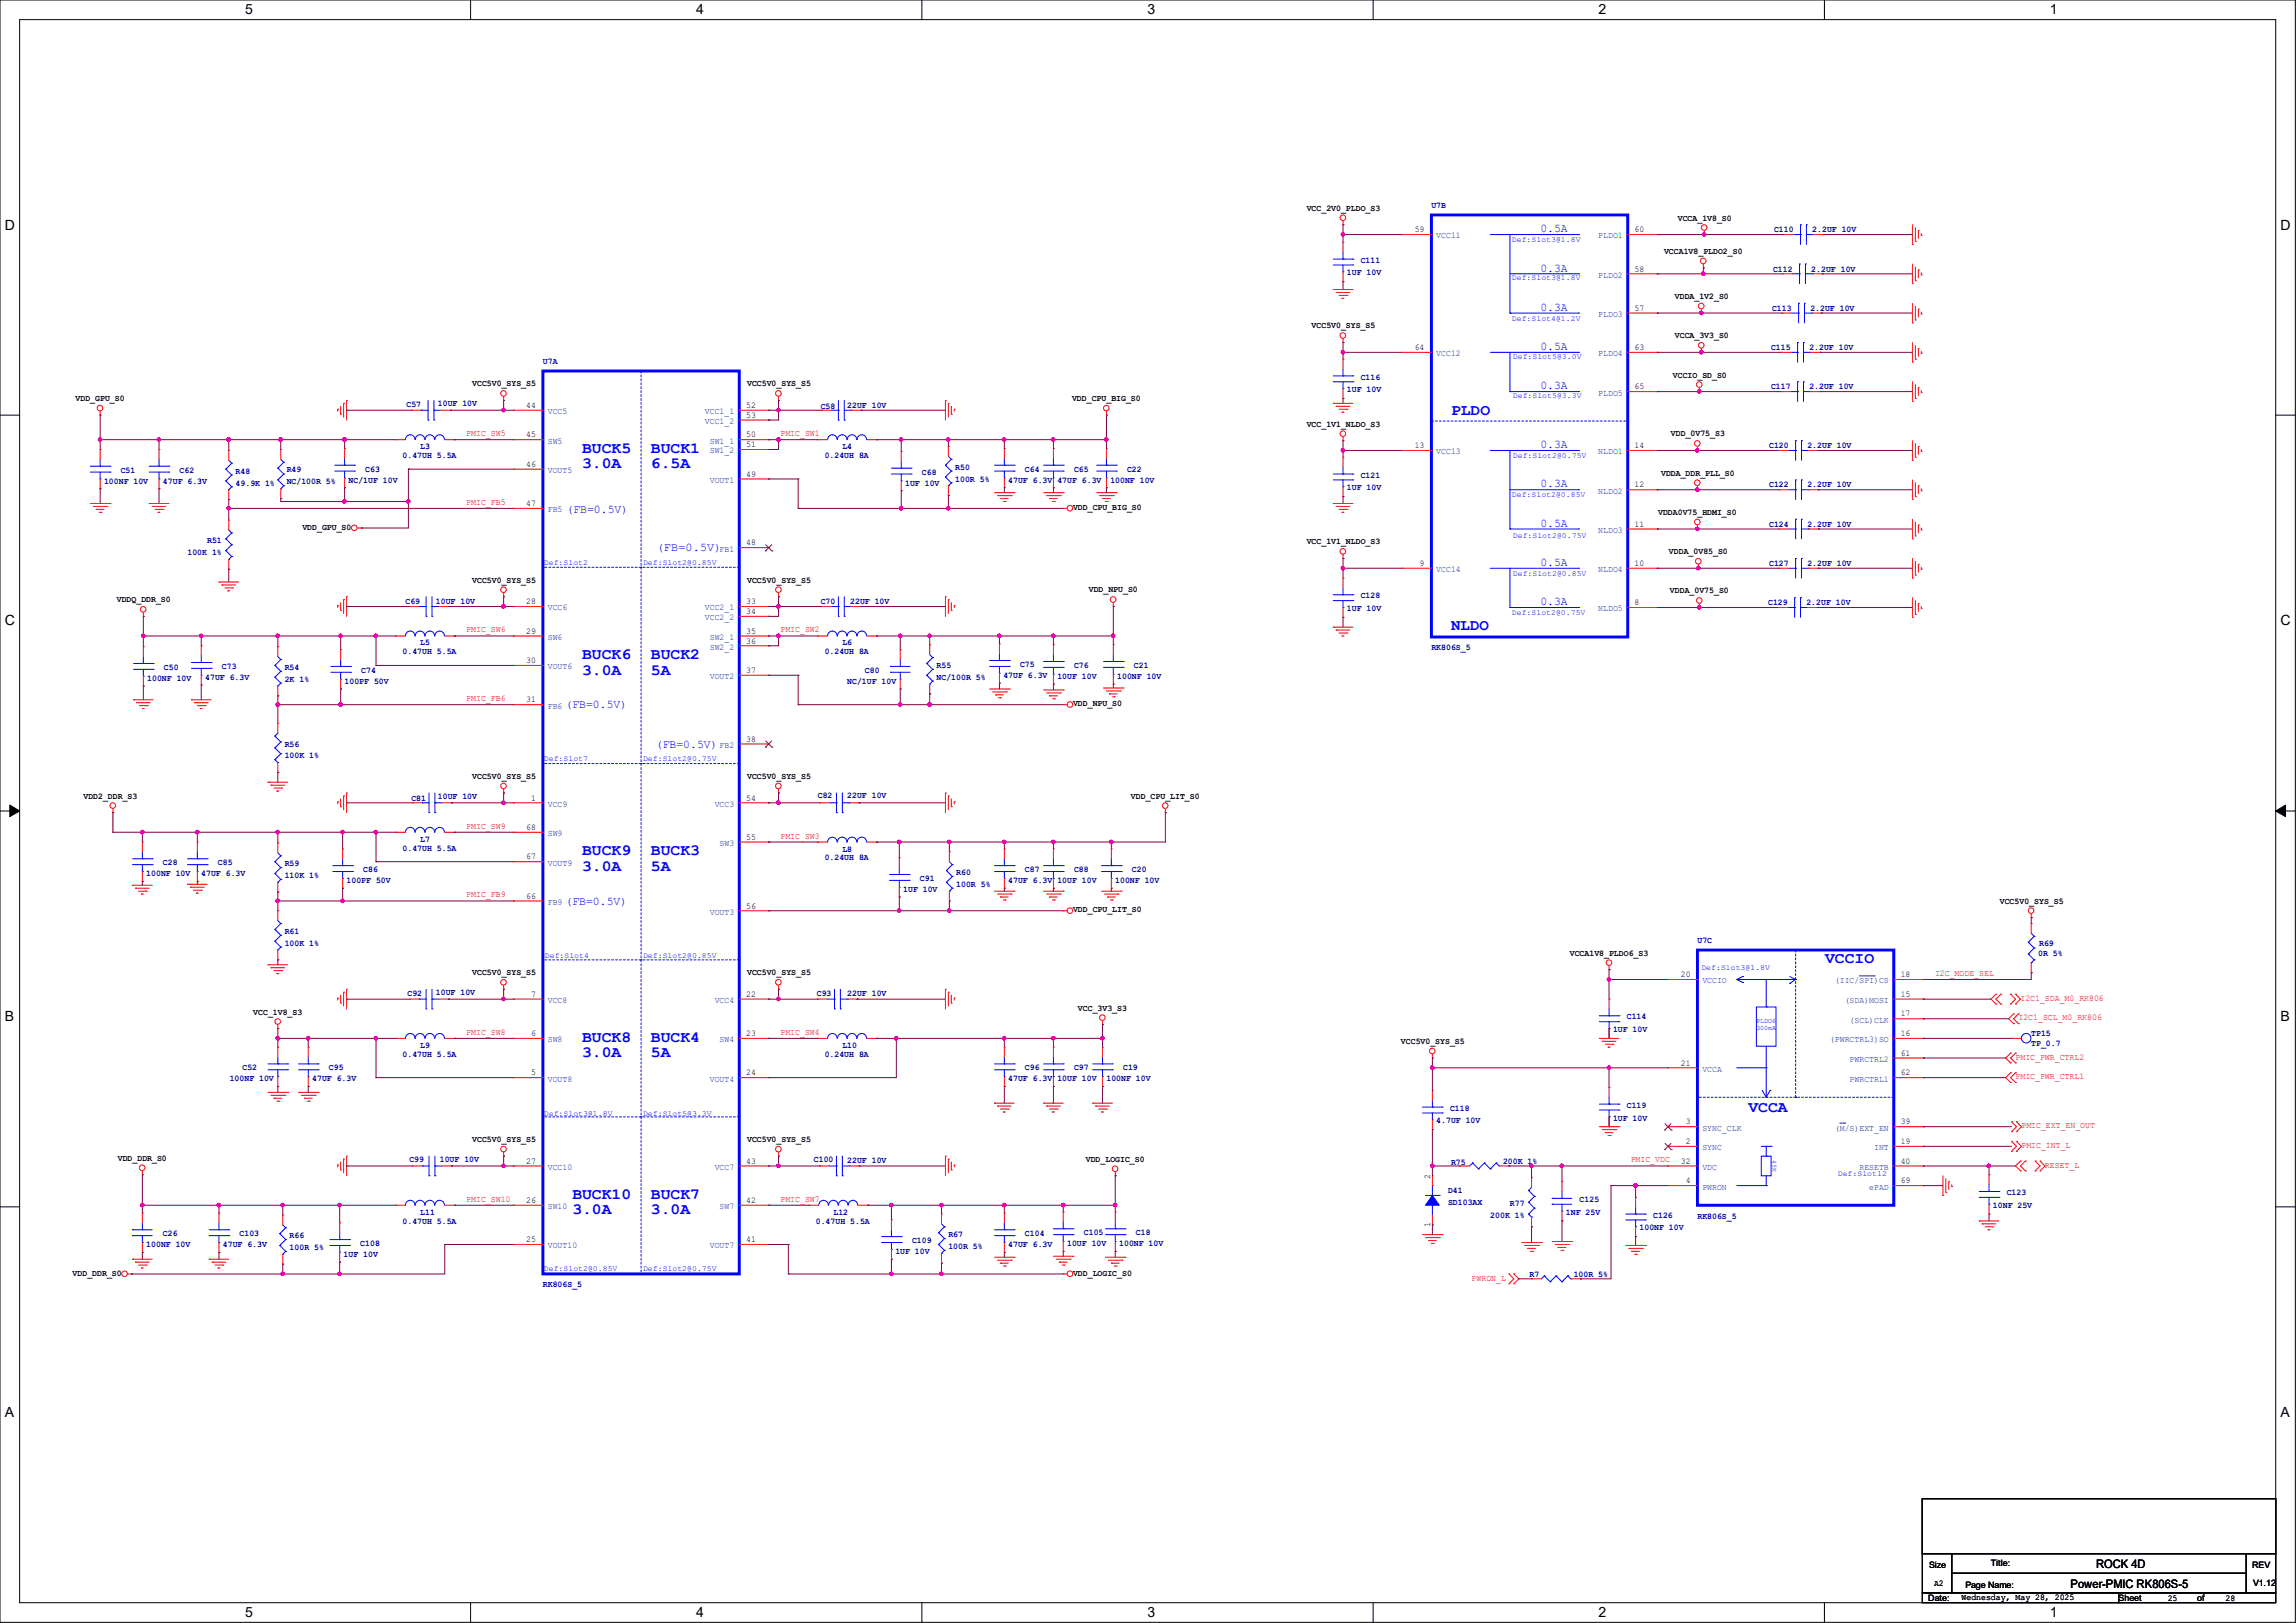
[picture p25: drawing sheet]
<svg xmlns="http://www.w3.org/2000/svg" width="297mm" height="210mm" viewBox="0 0 297 210" stroke-linecap="round" stroke-linejoin="round" font-family="sans-serif">
<defs><g id="words">
<g font-size="2" fill="#00f">
<text x="187.7" y="53.6">PLDO</text>
<text x="75.3" y="58.6">BUCK5</text>
<text x="84.2" y="58.6">BUCK1</text>
<text x="75.3" y="60.6">3.0A</text>
<text x="84.2" y="60.6">6.5A</text>
<text x="187.7" y="81.6">NLDO</text>
<text x="75.3" y="85.3">BUCK6</text>
<text x="75.3" y="87.3">3.0A</text>
<text x="84.2" y="85.3">BUCK2</text>
<text x="84.2" y="87.3">5A</text>
<text x="75.3" y="110.7">BUCK9</text>
<text x="75.3" y="112.7">3.0A</text>
<text x="84.2" y="110.7">BUCK3</text>
<text x="84.2" y="112.7">5A</text>
<text x="236.1" y="124.6">VCCIO</text>
<text x="75.3" y="134.8">BUCK8</text>
<text x="75.3" y="136.8">3.0A</text>
<text x="84.2" y="134.8">BUCK4</text>
<text x="84.2" y="136.8">5A</text>
<text x="226.2" y="143.9">VCCA</text>
<text x="74" y="155.1">BUCK10</text>
<text x="84.2" y="155.1">BUCK7</text>
<text x="74" y="157.1">3.0A</text>
<text x="84.2" y="157.1">3.0A</text>
</g>
<g font-size="1.8">
<text x="31.7" y="1.9">5</text>
<text x="90" y="1.9">4</text>
<text x="148.4" y="1.9">3</text>
<text x="206.8" y="1.9">2</text>
<text x="265.2" y="1.9">1</text>
<text x=".6" y="29.7">D</text>
<text x="295" y="29.7">D</text>
<text x=".6" y="80.9">C</text>
<text x="295" y="80.9">C</text>
<text x=".6" y="132.1">B</text>
<text x="295" y="132.1">B</text>
<text x=".6" y="183.3">A</text>
<text x="295" y="183.3">A</text>
<text x="31.7" y="209.3">5</text>
<text x="90" y="209.3">4</text>
<text x="148.4" y="209.3">3</text>
<text x="206.8" y="209.3">2</text>
<text x="265.2" y="209.3">1</text>
</g>
<g font-size="1.5" fill="#00f">
<text x="199.3" y="35.1">0.3A</text>
<text x="199.3" y="30.1">0.5A</text>
<text x="199.3" y="40.2">0.3A</text>
<text x="199.3" y="45.3">0.5A</text>
<text x="199.3" y="50.4">0.3A</text>
<text x="199.3" y="58">0.3A</text>
<text x="199.3" y="63.1">0.3A</text>
<text x="73.3" y="66.4">(FB=0.5V)</text>
<text x="85" y="71.3">(FB=0.5V)</text>
<text x="199.3" y="68.2">0.5A</text>
<text x="199.3" y="73.2">0.5A</text>
<text x="199.3" y="78.3">0.3A</text>
<text x="73.2" y="91.7">(FB=0.5V)</text>
<text x="84.8" y="96.7">(FB=0.5V)</text>
<text x="73.2" y="117.1">(FB=0.5V)</text>
</g>
<g font-size="1.5">
<text x="271.1" y="202.9">ROCK 4D</text>
<text x="267.8" y="205.5">Power-PMIC RK806S-5</text>
</g>
<g font-size="1.1">
<text x="169" y="27.3">VCC_2V0_PLDO_S3</text>
<text x="217" y="28.5">VCCA_1V8_S0</text>
<text x="183" y="30.1">59</text>
<text x="211.5" y="30.1">60</text>
<text x="211.5" y="35.1">58</text>
<text x="215.3" y="32.9">VCCA1V8_PLDO2_S0</text>
<text x="211.5" y="40.2">57</text>
<text x="216.7" y="38.7">VDDA_1V2_S0</text>
<text x="169.7" y="42.5">VCC5V0_SYS_S5</text>
<text x="183" y="45.3">64</text>
<text x="211.5" y="45.3">63</text>
<text x="216.7" y="43.8">VCCA_3V3_S0</text>
<text x="9.8" y="51.9">VDD_GPU_S0</text>
<text x="61.1" y="50">VCC5V0_SYS_S5</text>
<text x="68.1" y="52.8">44</text>
<text x="96.5" y="52.8">52</text>
<text x="96.6" y="50">VCC5V0_SYS_S5</text>
<text x="138.7" y="51.9">VDD_CPU_BIG_S0</text>
<text x="211.5" y="50.4">65</text>
<text x="216.4" y="48.9">VCCIO_SD_S0</text>
<text x="68.1" y="56.6">45</text>
<text x="96.5" y="56.6">50</text>
<text x="96.5" y="57.9">51</text>
<text x="96.5" y="54.1">53</text>
<text x="169" y="55.2">VCC_1V1_NLDO_S3</text>
<text x="183" y="58">13</text>
<text x="211.5" y="58">14</text>
<text x="216.2" y="56.5">VDD_0V75_S3</text>
<text x="68.1" y="65.5">47</text>
<text x="68.1" y="60.4">46</text>
<text x="96.5" y="61.7">49</text>
<text x="138.8" y="66">VDD_CPU_BIG_S0</text>
<text x="211.5" y="63.1">12</text>
<text x="214.9" y="61.6">VDDA_DDR_PLL_S0</text>
<text x="39.1" y="68.5">VDD_GPU_S0</text>
<text x="96.5" y="70.6">48</text>
<text x="169" y="70.4">VCC_1V1_NLDO_S3</text>
<text x="211.5" y="68.2">11</text>
<text x="214.5" y="66.6">VDDA0V75_HDMI_S0</text>
<text x="215.9" y="71.7">VDDA_0V85_S0</text>
<text x="15.1" y="77.9">VDDQ_DDR_S0</text>
<text x="61.1" y="75.4">VCC5V0_SYS_S5</text>
<text x="96.6" y="75.4">VCC5V0_SYS_S5</text>
<text x="140.8" y="76.7">VDD_NPU_S0</text>
<text x="183.6" y="73.2">9</text>
<text x="211.5" y="73.2">10</text>
<text x="216" y="76.8">VDDA_0V75_S0</text>
<text x="68.1" y="82">29</text>
<text x="68.1" y="78.2">28</text>
<text x="96.5" y="82">35</text>
<text x="96.5" y="83.3">36</text>
<text x="96.5" y="78.2">33</text>
<text x="96.5" y="79.5">34</text>
<text x="211.5" y="78.3">8</text>
<text x="68.1" y="85.8">30</text>
<text x="96.5" y="87.1">37</text>
<text x="68.1" y="90.9">31</text>
<text x="96.5" y="96">38</text>
<text x="138.8" y="91.4">VDD_NPU_S0</text>
<text x="61.1" y="100.8">VCC5V0_SYS_S5</text>
<text x="96.6" y="100.8">VCC5V0_SYS_S5</text>
<text x="10.8" y="103.3">VDD2_DDR_S3</text>
<text x="68.1" y="107.4">68</text>
<text x="68.7" y="103.6">1</text>
<text x="96.5" y="103.6">54</text>
<text x="146.3" y="103.3">VDD_CPU_LIT_S0</text>
<text x="68.1" y="111.2">67</text>
<text x="96.5" y="108.7">55</text>
<text x="68.1" y="116.3">66</text>
<text x="96.5" y="117.6">56</text>
<text x="138.8" y="118.1">VDD_CPU_LIT_S0</text>
<text x="258.7" y="116.9">VCC5V0_SYS_S5</text>
<text x="203.1" y="123.7">VCCA1V8_PLDO6_S3</text>
<text x="32.8" y="131.3">VCC_1V8_S3</text>
<text x="61.1" y="126.2">VCC5V0_SYS_S5</text>
<text x="68.7" y="129">7</text>
<text x="96.5" y="129">22</text>
<text x="96.6" y="126.2">VCC5V0_SYS_S5</text>
<text x="139.4" y="130.8">VCC_3V3_S3</text>
<text x="217.4" y="126.5">20</text>
<text x="245.9" y="126.5">18</text>
<text x="245.9" y="131.5">17</text>
<text x="245.9" y="129">15</text>
<text x="68.7" y="134.1">6</text>
<text x="96.5" y="134.1">23</text>
<text x="181.2" y="135.1">VCC5V0_SYS_S5</text>
<text x="217.4" y="137.9">21</text>
<text x="245.9" y="134.1">16</text>
<text x="245.9" y="136.6">61</text>
<text x="68.7" y="139.2">5</text>
<text x="96.5" y="139.2">24</text>
<text x="245.9" y="139.2">62</text>
<text x="61.1" y="147.8">VCC5V0_SYS_S5</text>
<text x="96.6" y="147.8">VCC5V0_SYS_S5</text>
<text x="218.1" y="148">2</text>
<text x="218.1" y="145.5">3</text>
<text x="245.9" y="145.5">39</text>
<text x="245.9" y="148">19</text>
<text x="15.2" y="150.2">VDD_DDR_S0</text>
<text x="68.1" y="155.7">26</text>
<text x="68.1" y="150.6">27</text>
<text x="96.5" y="155.7">42</text>
<text x="96.5" y="150.6">43</text>
<text x="140.5" y="150.3">VDD_LOGIC_S0</text>
<text x="185" y="152.5" transform="rotate(-90 185 152.5)">2</text>
<text x="217.4" y="150.6">32</text>
<text x="218.1" y="153.1">4</text>
<text x="245.9" y="150.6">40</text>
<text x="245.9" y="153.1">69</text>
<text x="68.1" y="160.7">25</text>
<text x="96.5" y="160.7">41</text>
<text x="185" y="158.7" transform="rotate(-90 185 158.7)">1</text>
<text x="9.4" y="165.1">VDD_DDR_S0</text>
<text x="138.8" y="165.1">VDD_LOGIC_S0</text>
<text x="249.5" y="202.9">Size</text>
<text x="257.5" y="202.7">Title:</text>
<text x="291.3" y="202.9">REV</text>
<text x="249.4" y="207.2">Date:</text>
<text x="250.2" y="205.2">A2</text>
<text x="253.7" y="207.1">Wednesday, May 28, 2025</text>
<text x="254.2" y="205.4">Page Name:</text>
<text x="274.1" y="207.2">Sheet</text>
<text x="280.4" y="207.2">25</text>
<text x="284.2" y="207.2">of</text>
<text x="287.9" y="207.2">28</text>
<text x="291.5" y="205.2">V1.12</text>
</g>
<g font-size="1.1" fill="#00007f">
<text x="185.2" y="26.9">U7B</text>
<text x="174.2" y="35.6">1UF 10V</text>
<text x="176" y="34">C111</text>
<text x="229.4" y="35.1">C112</text>
<text x="229.5" y="30.1">C110</text>
<text x="234.3" y="35.1">2.2UF 10V</text>
<text x="234.4" y="30.1">2.2UF 10V</text>
<text x="229.2" y="40.2">C113</text>
<text x="234.2" y="40.2">2.2UF 10V</text>
<text x="70.2" y="47.1">U7A</text>
<text x="229.1" y="45.3">C115</text>
<text x="234.1" y="45.3">2.2UF 10V</text>
<text x="52.6" y="52.7">C57</text>
<text x="56.6" y="52.5">10UF 10V</text>
<text x="106.2" y="52.9">C58</text>
<text x="109.6" y="52.8">22UF 10V</text>
<text x="174.2" y="50.8">1UF 10V</text>
<text x="176" y="49.1">C116</text>
<text x="229.1" y="50.4">C117</text>
<text x="234.1" y="50.4">2.2UF 10V</text>
<text x="52.1" y="59.3">0.47UH 5.5A</text>
<text x="54.4" y="58.1">L3</text>
<text x="106.7" y="59.3">0.24UH 8A</text>
<text x="109" y="58.1">L4</text>
<text x="228.9" y="58">C120</text>
<text x="233.8" y="58">2.2UF 10V</text>
<text x="13.5" y="62.6">100NF 10V</text>
<text x="15.6" y="61.2">C51</text>
<text x="21.1" y="62.6">47UF 6.3V</text>
<text x="23.2" y="61.2">C62</text>
<text x="30.5" y="61.3">R48</text>
<text x="30.5" y="62.8">49.9K 1%</text>
<text x="37.1" y="61">R49</text>
<text x="37.1" y="62.6">NC/100R 5%</text>
<text x="45.1" y="62.4">NC/1UF 10V</text>
<text x="47.2" y="61">C63</text>
<text x="117.1" y="62.8">1UF 10V</text>
<text x="119.3" y="61.4">C68</text>
<text x="123.6" y="60.8">R50</text>
<text x="123.6" y="62.3">100R 5%</text>
<text x="130.4" y="62.4">47UF 6.3V 47UF 6.3V</text>
<text x="132.6" y="61">C64</text>
<text x="138.9" y="61">C65</text>
<text x="143.6" y="62.4">100NF 10V</text>
<text x="145.8" y="61">C22</text>
<text x="174.2" y="63.5">1UF 10V</text>
<text x="176" y="61.8">C121</text>
<text x="228.9" y="63.1">C122</text>
<text x="233.8" y="63.1">2.2UF 10V</text>
<text x="24.3" y="71.8">100K 1%</text>
<text x="26.8" y="70.3">R51</text>
<text x="228.9" y="68.2">C124</text>
<text x="233.8" y="68.2">2.2UF 10V</text>
<text x="176" y="77.4">C128</text>
<text x="228.9" y="73.2">C127</text>
<text x="233.8" y="73.2">2.2UF 10V</text>
<text x="52.5" y="78.2">C69</text>
<text x="54.4" y="83.5">L5</text>
<text x="56.4" y="78.2">10UF 10V</text>
<text x="106.2" y="78.2">C70</text>
<text x="109" y="83.5">L6</text>
<text x="110" y="78.2">22UF 10V</text>
<text x="174.2" y="79.1">1UF 10V</text>
<text x="228.7" y="78.3">C129</text>
<text x="233.7" y="78.3">2.2UF 10V</text>
<text x="19" y="88.1">100NF 10V</text>
<text x="21.2" y="86.7">C50</text>
<text x="26.5" y="88">47UF 6.3V</text>
<text x="28.7" y="86.6">C73</text>
<text x="36.8" y="86.7">R54</text>
<text x="36.8" y="88.2">2K 1%</text>
<text x="44.6" y="88.5">100PF 50V</text>
<text x="46.7" y="87.1">C74</text>
<text x="52.1" y="84.7">0.47UH 5.5A</text>
<text x="106.7" y="84.7">0.24UH 8A</text>
<text x="109.6" y="88.5">NC/1UF 10V</text>
<text x="111.9" y="87.1">C80</text>
<text x="121.2" y="86.4">R55</text>
<text x="121.2" y="88">NC/100R 5%</text>
<text x="129.8" y="87.7">47UF 6.3V</text>
<text x="132" y="86.3">C75</text>
<text x="136.8" y="87.8">10UF 10V</text>
<text x="138.9" y="86.4">C76</text>
<text x="144.5" y="87.8">100NF 10V</text>
<text x="146.7" y="86.4">C21</text>
<text x="185.2" y="84.2">RK806S_5</text>
<text x="36.8" y="96.6">R56</text>
<text x="36.8" y="98.1">100K 1%</text>
<text x="53.2" y="103.6">C81</text>
<text x="56.6" y="103.3">10UF 10V</text>
<text x="105.8" y="103.2">C82</text>
<text x="109.6" y="103.2">22UF 10V</text>
<text x="18.9" y="113.4">100NF 10V</text>
<text x="21.1" y="112">C28</text>
<text x="26" y="113.4">47UF 6.3V</text>
<text x="28.2" y="112">C85</text>
<text x="36.8" y="112.1">R59</text>
<text x="36.8" y="113.6">110K 1%</text>
<text x="47" y="112.9">C86</text>
<text x="52.1" y="110.1">0.47UH 5.5A</text>
<text x="54.4" y="108.9">L7</text>
<text x="106.7" y="111.3">0.24UH 8A</text>
<text x="109" y="110.2">L8</text>
<text x="123.7" y="113.2">R60</text>
<text x="132.6" y="112.9">C87</text>
<text x="138.9" y="112.9">C88</text>
<text x="146.4" y="112.9">C20</text>
<text x="44.8" y="114.3">100PF 50V</text>
<text x="116.8" y="115.4">1UF 10V</text>
<text x="119" y="114">C91</text>
<text x="123.7" y="114.8">100R 5%</text>
<text x="130.4" y="114.3">47UF 6.3V 10UF 10V</text>
<text x="144.3" y="114.3">100NF 10V</text>
<text x="36.8" y="120.9">R61</text>
<text x="36.8" y="122.4">100K 1%</text>
<text x="219.6" y="122">U7C</text>
<text x="263.7" y="123.7">0R 5%</text>
<text x="263.8" y="122.4">R69</text>
<text x="52.7" y="128.9">C92</text>
<text x="56.4" y="128.7">10UF 10V</text>
<text x="105.7" y="128.9">C93</text>
<text x="109.6" y="128.9">22UF 10V</text>
<text x="210.4" y="131.9">C114</text>
<text x="52.1" y="136.7">0.47UH 5.5A</text>
<text x="54.4" y="135.6">L9</text>
<text x="106.7" y="136.7">0.24UH 8A</text>
<text x="109" y="135.6">L10</text>
<text x="208.7" y="133.6">1UF 10V</text>
<text x="262.8" y="134.1">TP15</text>
<text x="262.8" y="135.3">TP_0.7</text>
<text x="29.7" y="139.9">100NF 10V</text>
<text x="31.4" y="138.5">C52</text>
<text x="40.4" y="139.9">47UF 6.3V</text>
<text x="42.5" y="138.5">C95</text>
<text x="130.4" y="139.9">47UF 6.3V 10UF 10V</text>
<text x="132.6" y="138.5">C96</text>
<text x="138.9" y="138.5">C97</text>
<text x="143.1" y="139.9">100NF 10V</text>
<text x="145.3" y="138.5">C19</text>
<text x="187.6" y="143.7">C118</text>
<text x="210.4" y="143.3">C119</text>
<text x="185.8" y="145.4">4.7UF 10V</text>
<text x="208.7" y="145">1UF 10V</text>
<text x="53" y="150.3">C99</text>
<text x="56.9" y="150.3">10UF 10V</text>
<text x="105.3" y="150.3">C100</text>
<text x="109.6" y="150.5">22UF 10V</text>
<text x="187.3" y="154.4">D41</text>
<text x="187.3" y="155.9">SD103AX</text>
<text x="187.7" y="150.7">R75</text>
<text x="194.4" y="150.6">200K 1%</text>
<text x="204.3" y="155.5">C125</text>
<text x="259.6" y="154.6">C123</text>
<text x="18.9" y="161.4">100NF 10V</text>
<text x="21.1" y="160">C26</text>
<text x="28.8" y="161.4">47UF 6.3V</text>
<text x="31" y="160">C103</text>
<text x="37.5" y="160.2">R66</text>
<text x="37.5" y="161.8">100R 5%</text>
<text x="46.6" y="161.3">C108</text>
<text x="52.1" y="158.3">0.47UH 5.5A</text>
<text x="54.4" y="157.2">L11</text>
<text x="105.5" y="158.3">0.47UH 5.5A</text>
<text x="107.8" y="157.2">L12</text>
<text x="118" y="160.9">C109</text>
<text x="122.7" y="160.1">R67</text>
<text x="122.7" y="161.6">100R 5%</text>
<text x="130.4" y="161.4">47UF 6.3V</text>
<text x="132.6" y="160">C104</text>
<text x="138" y="161.3">10UF 10V</text>
<text x="140.2" y="159.9">C105</text>
<text x="144.8" y="161.3">100NF 10V</text>
<text x="146.9" y="159.9">C18</text>
<text x="192.8" y="157.6">200K 1%</text>
<text x="195.3" y="156">R77</text>
<text x="202.6" y="157.2">1NF 25V</text>
<text x="212.1" y="159.2">100NF 10V</text>
<text x="213.9" y="157.6">C126</text>
<text x="219.6" y="157.7">RK806S_5</text>
<text x="257.8" y="156.3">10NF 25V</text>
<text x="44.4" y="162.7">1UF 10V</text>
<text x="70.2" y="166.6">RK806S_5</text>
<text x="115.8" y="162.3">1UF 10V</text>
<text x="197.9" y="165.2">R7</text>
<text x="203.6" y="165.2">100R 5%</text>
</g>
<g font-size="1.1" fill="#003f7f">
<text x="185.8" y="30.9">VCC11</text>
<text x="206.8" y="30.9">PLDO1</text>
<text x="206.8" y="35.9">PLDO2</text>
<text x="206.8" y="41">PLDO3</text>
<text x="185.8" y="46.1">VCC12</text>
<text x="206.8" y="46.1">PLDO4</text>
<text x="70.9" y="53.6">VCC5</text>
<text x="91.2" y="53.6">VCC1_1</text>
<text x="206.8" y="51.2">PLDO5</text>
<text x="70.9" y="57.4">SW5</text>
<text x="91.2" y="54.9">VCC1_2</text>
<text x="91.8" y="57.4">SW1_1</text>
<text x="91.8" y="58.7">SW1_2</text>
<text x="185.8" y="58.8">VCC13</text>
<text x="206.8" y="58.8">NLDO1</text>
<text x="70.9" y="61.2">VOUT5</text>
<text x="91.8" y="62.5">VOUT1</text>
<text x="206.8" y="63.9">NLDO2</text>
<text x="70.9" y="66.3">FB5</text>
<text x="93.1" y="71.4">FB1</text>
<text x="206.8" y="69">NLDO3</text>
<text x="185.8" y="74">VCC14</text>
<text x="206.8" y="74">NLDO4</text>
<text x="70.9" y="82.8">SW6</text>
<text x="70.9" y="79">VCC6</text>
<text x="91.2" y="79">VCC2_1</text>
<text x="91.2" y="80.3">VCC2_2</text>
<text x="91.8" y="82.8">SW2_1</text>
<text x="206.8" y="79.1">NLDO5</text>
<text x="70.9" y="86.6">VOUT6</text>
<text x="91.8" y="84.1">SW2_2</text>
<text x="91.8" y="87.9">VOUT2</text>
<text x="70.9" y="91.7">FB6</text>
<text x="93.1" y="96.8">FB2</text>
<text x="70.9" y="104.4">VCC9</text>
<text x="92.5" y="104.4">VCC3</text>
<text x="70.9" y="108.2">SW9</text>
<text x="70.9" y="112">VOUT9</text>
<text x="93.1" y="109.5">SW3</text>
<text x="70.9" y="117.1">FB9</text>
<text x="91.8" y="118.4">VOUT3</text>
<text x="70.9" y="129.8">VCC8</text>
<text x="92.5" y="129.8">VCC4</text>
<text x="220.2" y="127.3">VCCIO</text>
<text x="237.4" y="127.3">(IIC/SPI)CS</text>
<text x="238.6" y="129.8">(SDA)MOSI</text>
<text x="70.9" y="134.9">SW8</text>
<text x="93.1" y="134.9">SW4</text>
<text x="236.7" y="134.9">(PWRCTRL3)SO</text>
<text x="239.3" y="132.3">(SCL)CLK</text>
<text x="239.3" y="137.4">PWRCTRL2</text>
<text x="70.9" y="140">VOUT8</text>
<text x="91.8" y="140">VOUT4</text>
<text x="220.2" y="138.7">VCCA</text>
<text x="239.3" y="140">PWRCTRL1</text>
<text x="220.2" y="148.8">SYNC</text>
<text x="220.2" y="146.3">SYNC_CLK</text>
<text x="237.4" y="146.3">(M/S)EXT_EN</text>
<text x="242.4" y="148.8">INT</text>
<text x="70.9" y="151.4">VCC10</text>
<text x="92.5" y="151.4">VCC7</text>
<text x="220.2" y="153.9">PWRON</text>
<text x="220.2" y="151.4">VDC</text>
<text x="240.5" y="151.4">RESETB</text>
<text x="241.8" y="153.9">ePAD</text>
<text x="70.9" y="156.5">SW10</text>
<text x="70.9" y="161.5">VOUT10</text>
<text x="91.8" y="161.5">VOUT7</text>
<text x="93.1" y="156.5">SW7</text>
</g>
<g font-size="1.1" fill="#f00">
<text x="60.3" y="56.4">PMIC_SW5</text>
<text x="101" y="56.4">PMIC_SW1</text>
<text x="60.3" y="65.3">PMIC_FB5</text>
<text x="60.3" y="81.8">PMIC_SW6</text>
<text x="101" y="81.8">PMIC_SW2</text>
<text x="60.3" y="90.7">PMIC_FB6</text>
<text x="60.3" y="107.2">PMIC_SW9</text>
<text x="101" y="108.5">PMIC_SW3</text>
<text x="60.3" y="116.1">PMIC_FB9</text>
<text x="250.3" y="126.3">I2C_MODE_SEL</text>
<text x="261.4" y="129.5">I2C1_SDA_M0_RK806</text>
<text x="60.3" y="133.9">PMIC_SW8</text>
<text x="101" y="133.9">PMIC_SW4</text>
<text x="260.7" y="137.1">PMIC_PWR_CTRL2</text>
<text x="261.1" y="132">I2C1_SCL_M0_RK806</text>
<text x="260.7" y="139.7">PMIC_PWR_CTRL1</text>
<text x="261.5" y="148.6">PMIC_INT_L</text>
<text x="261.5" y="146">PMIC_EXT_EN_OUT</text>
<text x="60.3" y="155.5">PMIC_SW10</text>
<text x="101" y="155.5">PMIC_SW7</text>
<text x="210.9" y="150.4">PMIC_VDC</text>
<text x="264.5" y="151.1">RESET_L</text>
<text x="190.4" y="165.8">PWRON_L</text>
</g>
<g font-size="1" fill="#00f">
<text x="195.6" y="31.3">Def:Slot3@1.8V</text>
<text x="195.6" y="36.3">Def:Slot3@1.8V</text>
<text x="195.6" y="41.5">Def:Slot4@1.2V</text>
<text x="195.7" y="46.4">Def:Slot5@3.0V</text>
<text x="195.7" y="51.5">Def:Slot5@3.3V</text>
<text x="195.7" y="59.3">Def:Slot2@0.75V</text>
<text x="195.6" y="64.3">Def:Slot2@0.85V</text>
<text x="195.7" y="69.6">Def:Slot2@0.75V</text>
<text x="70.4" y="73.1">Def:Slot2</text>
<text x="83.2" y="73.1">Def:Slot2@0.85V</text>
<text x="195.7" y="74.5">Def:Slot2@0.85V</text>
<text x="195.6" y="79.6">Def:Slot2@0.75V</text>
<text x="70.4" y="98.5">Def:Slot7</text>
<text x="83.2" y="98.5">Def:Slot2@0.75V</text>
<text x="70.5" y="123.9">Def:Slot4</text>
<text x="83.2" y="123.9">Def:Slot2@0.85V</text>
<text x="220.1" y="125.6">Def:Slot3@1.8V</text>
<text x="70.4" y="144.4">Def:Slot3@1.8V</text>
<text x="83.2" y="144.4">Def:Slot5@3.3V</text>
<text x="237.7" y="152.2">Def:Slot12</text>
<text x="70.4" y="164.4">Def:Slot2@0.85V</text>
<text x="83.2" y="164.4">Def:Slot2@0.75V</text>
</g>
<g font-size=".9" fill="#00f">
<text x="227.2" y="132.4">PLDO6</text>
<text x="227.2" y="133.3">300mA</text>
<text x="229.2" y="150.1" transform="rotate(90 229.2 150.1)">45K</text>
</g>
</g></defs>
<path d="M0 0h296.9v209.9h-296.9zM2.5 2.5h291.9v204.9h-291.9z" fill="none" stroke="#000" stroke-width=".13"/>
<g fill="#fff">
<path d="M31.7 .3h1v1.9h-1z"/>
<path d="M31.7 207.6h1v2h-1z"/>
</g>
<path d="M60.9 0v2.5M60.9 207.4v2.5" fill="none" stroke="#000" stroke-width=".13"/>
<g fill="#fff">
<path d="M90 .3h1v1.9h-1z"/>
<path d="M90 207.6h1v2h-1z"/>
</g>
<path d="M119.3 0v2.5M119.3 207.4v2.5" fill="none" stroke="#000" stroke-width=".13"/>
<g fill="#fff">
<path d="M148.4 .3h1v1.9h-1z"/>
<path d="M148.4 207.6h1v2h-1z"/>
</g>
<path d="M177.6 0v2.5M177.6 207.4v2.5" fill="none" stroke="#000" stroke-width=".13"/>
<g fill="#fff">
<path d="M206.8 .3h1v1.9h-1z"/>
<path d="M206.8 207.6h1v2h-1z"/>
</g>
<path d="M236 0v2.5M236 207.4v2.5" fill="none" stroke="#000" stroke-width=".13"/>
<g fill="#fff">
<path d="M265.2 .3h.9v1.9h-.9z"/>
<path d="M265.2 207.6h.9v2h-.9z"/>
<path d="M.6 28.1h1.3v2h-1.3z"/>
<path d="M295 28.1h1.3v2h-1.3z"/>
<path d="M.6 79.3h1.3v2h-1.3z"/>
<path d="M295 79.3h1.3v2h-1.3z"/>
</g>
<path d="M0 53.7h2.5M294.4 53.7h2.5" fill="none" stroke="#000" stroke-width=".13"/>
<g fill="#fff">
<path d="M.6 130.5h1.2v2h-1.2z"/>
<path d="M295 130.5h1.2v2h-1.2z"/>
</g>
<path d="M0 104.9h2.5M294.4 104.9h2.5" fill="none" stroke="#000" stroke-width=".13"/>
<path d="M1.3 104.2l1.2 .7-1.2 .8zM294.4 104.9l1.3-.7v1.5z" fill="#000" stroke="#000" stroke-width=".13"/>
<g fill="#fff">
<path d="M.6 181.7h1.2v2h-1.2z"/>
<path d="M295 181.7h1.2v2h-1.2z"/>
</g>
<path d="M0 156.2h2.5M294.4 156.2h2.5M248.7 193.9h45.7v7.1h-45.7zM248.7 201h3.8v5.1h-3.8zM248.7 206.1h25.4v1.3h-25.4zM252.5 201h38.1v2.6h-38.1zM252.5 203.6h38.1v2.5h-38.1zM274.1 206.1h20.3v1.3h-20.3zM290.6 201h3.8v5.1h-3.8z" fill="none" stroke="#000" stroke-width=".13"/>
<g fill="none" stroke="#f00" stroke-width=".13">
<path d="M172.5 37.5h.1M172.5 37.5h2.5M172.8 37.8h.1M172.8 37.8h1.8M173.2 38.2h1M173.6 38.6h.1M173.6 38.6h.3M173.7 29.1h.1M173.7 31.4h.1M173.7 36.4h.1M173.7 28.6v.5M173.7 31.4v1.2"/>
<path d="M173.7 35.2v1.2M174.2 38.2h.1M181.4 30.4h.1M181.4 30.4h3.8M210.6 35.4h3.8M210.6 30.4h3.8M214.4 30.4h.1M214.4 35.4h.1M220.3 34.7h.1M220.3 34.2v.5M220.5 30.4h.1M220.5 29.8v.6"/>
<path d="M230.6 35.4h.1M230.6 35.4h1.3M230.8 30.4h.1M230.8 30.4h1.2M234.4 35.4h1.3M234.6 30.4h1.2M235.7 35.4h.1M235.8 30.4h.1M247.4 31.6h.1M247.4 36.7h.1M247.4 29.1v2.5M247.4 34.2v2.5"/>
<path d="M247.4 39.2v2.6M247.8 31.2h.1M247.8 36.3h.1M247.8 29.5v1.7M247.8 34.5v1.8M247.8 39.6v1.8M248.2 29.8h.1M248.2 34.9h.1M248.2 29.8v1.1M248.2 34.9v1M248.5 30.5h.1M248.5 35.6h.1"/>
<path d="M248.5 30.2v.3M248.5 35.3v.3M13 53.7h.1M13 58.2h.1M13 53.2v.5M13 58.2v1.2M20.6 58.2h.1M20.6 58.2v1.2M29.6 58.3h.1M29.6 58.3v1.3M36.3 58.2h.1M36.3 58.2v1.2"/>
<path d="M43.7 53h.1M43.7 53v.2M44.1 53.6h.1M44.1 52.6v1M44.5 52.2h.1M44.5 52.2v1.8M44.6 58h.1M44.6 58v1.3M44.8 51.8h.1M44.8 51.8v2.6M51.2 56.9h.1M51.2 56.9h1.3"/>
<path d="M53.2 53.1h.1M53.2 53.1h1.3M57 53.1h1.3M57.5 56.9h1.3M58.3 53.1h.1M58.8 56.9h.1M65.2 51.8h.1M65.2 51.3v.5M66.4 56.9h.1M66.4 53.1h.1M66.4 56.9h3.8M66.4 53.1h3.8"/>
<path d="M95.6 56.9h3.8M95.6 58.2h3.8M95.6 53.1h3.8M95.6 54.4h3.8M99.4 56.9h.1M99.4 58.2h.1M99.4 53.1h.1M99.4 54.4h.1M100.7 51.8h.1M100.7 51.3v.5M105.8 56.9h.1M105.8 56.9h1.3"/>
<path d="M106.3 53.1h.1M106.3 53.1h1.3M110.1 53.1h1.3M111.4 53.1h.1M112.1 56.9h1.3M113.4 56.9h.1M116.6 58.4h.1M116.6 58.4v1.3M122.3 51.8h.1M122.3 51.8v2.6M122.7 52.2h.1M122.7 57.8h.1"/>
<path d="M122.7 52.2v1.8M122.7 57.8v1.3M123.1 53.6h.1M123.1 52.6v1M123.4 53h.1M123.4 53v.2M129.9 58h.1M129.9 58v1.3M136.3 58h.1M136.3 58v1.3M143.1 53.7h.1M143.1 58h.1"/>
<path d="M143.1 53.2v.5M143.1 58v1.3M172.5 52.2h.1M172.5 52.2h2.5M172.8 52.6h.1M172.8 52.6h1.8M173.2 53h1M173.6 53.3h.1M173.6 53.3h.3M173.7 57h.1M173.7 44.3h.1M173.7 46.5h.1"/>
<path d="M173.7 51.6h.1M173.7 59.2h.1M173.7 43.8v.5M173.7 46.5v1.3M173.7 50.3v1.3M173.7 56.5v.5M173.7 59.2v1.3M174.2 53h.1M181.4 45.6h.1M181.4 58.3h.1M181.4 45.6h3.8M181.4 58.3h3.8"/>
<path d="M210.6 40.5h3.8M210.6 45.6h3.8M210.6 58.3h3.8M210.6 50.7h3.8M214.4 58.3h.1M214.4 40.5h.1M214.4 45.6h.1M214.4 50.7h.1M219.6 58.3h.1M219.6 57.8v.5M219.8 50.7h.1M219.8 50.2v.5"/>
<path d="M220.1 45.6h.1M220.1 40.5h.1M220.1 40v.5M220.1 45.1v.5M230.1 58.3h.1M230.1 58.3h1.3M230.4 45.6h.1M230.4 50.7h.1M230.4 45.6h1.2M230.4 50.7h1.2M230.5 40.5h.1M230.5 40.5h1.3"/>
<path d="M233.9 58.3h1.3M234.2 45.6h1.3M234.2 50.7h1.3M234.3 40.5h1.3M235.2 58.3h.1M235.5 45.6h.1M235.5 50.7h.1M235.6 40.5h.1M247.4 41.8h.1M247.4 46.9h.1M247.4 51.9h.1M247.4 59.6h.1"/>
<path d="M247.4 44.3v2.6M247.4 49.4v2.5M247.4 57v2.6M247.8 41.4h.1M247.8 46.5h.1M247.8 51.6h.1M247.8 59.2h.1M247.8 44.7v1.8M247.8 49.8v1.8M247.8 57.4v1.8M248.2 40h.1M248.2 45.1h.1"/>
<path d="M248.2 50.2h.1M248.2 57.8h.1M248.2 40v1M248.2 45.1v1M248.2 50.2v1M248.2 57.8v1M248.5 40.6h.1M248.5 45.7h.1M248.5 50.8h.1M248.5 58.4h.1M248.5 40.4v.2M248.5 45.5v.2"/>
<path d="M248.5 50.5v.3M248.5 58.2v.2M11.7 65.2h2.5M12.1 65.5h1.7M12.4 65.9h.1M12.4 65.9h1.1M12.8 66.3h.3M13 63.2h.1M13 62v1.2M13.1 66.3h.1M13.8 65.5h.1M14.2 65.2h.1"/>
<path d="M18.5 79.8h.1M18.5 79.2v.6M19.3 65.2h.1M19.3 65.2h2.5M19.7 65.5h.1M19.7 65.5h1.8M20.1 65.9h1M20.4 66.3h.1M20.4 66.3h.3M20.6 63.2h.1M20.6 62v1.2M21.1 65.9h.1"/>
<path d="M28.3 75.3h.1M28.3 75.3h2.6M28.7 75.7h.1M28.7 75.7h1.8M29.1 76.1h1M29.5 76.5h.1M29.5 76.5h.2M29.6 64.6h.1M29.6 67.3h.1M29.6 73.7h.1M29.6 63.4v1.2M29.6 67.3v1.3"/>
<path d="M29.6 72.4v1.3M30.1 76.1h.1M36.3 64.5h.1M36.3 63.2v1.3M43.7 78.4h.1M43.7 78.4v.2M44.1 79h.1M44.1 78v1M44.5 77.6h.1M44.5 77.6v1.8M44.6 63.1h.1M44.6 61.8v1.3"/>
<path d="M44.8 77.2h.1M44.8 77.2v2.6M46.2 68.3h.5M46.7 68.3h.1M53 78.5h.1M53 78.5h1.2M56.8 78.5h1.2M58 78.5h.1M65.2 77.2h.1M65.2 76.7v.5M66.4 65.8h.1M66.4 78.5h.1"/>
<path d="M66.4 60.7h.1M66.4 65.8h3.8M66.4 78.5h3.8M66.4 60.7h3.8M95.6 78.5h3.8M95.6 70.9h3.8M95.6 79.8h3.8M95.6 62h3.8M99.4 70.9h.1M99.4 78.5h.1M99.4 79.8h.1M99.4 62h.1"/>
<path d="M100.7 77.2h.1M100.7 76.7v.5M106.3 78.5h.1M106.3 78.5h1.3M110.1 78.5h1.3M111.4 78.5h.1M116.6 63.5h.1M116.6 62.2v1.3M122.3 77.2h.1M122.3 77.2v2.6M122.7 77.6h.1M122.7 64.1h.1"/>
<path d="M122.7 62.9v1.2M122.7 77.6v1.8M123.1 79h.1M123.1 78v1M123.4 78.4h.1M123.4 78.4v.2M128.7 63.8h2.5M129 64.1h1.8M129.4 64.5h.1M129.4 64.5h1M129.8 64.9h.2M129.9 63.1h.1"/>
<path d="M129.9 61.8v1.3M130 64.9h.1M130.8 64.1h.1M131.2 63.8h.1M135 63.8h2.5M135.4 64.1h1.8M135.8 64.5h.1M135.8 64.5h1M136.1 64.9h.3M136.3 63.1h.1M136.3 61.8v1.3M136.4 64.9h.1"/>
<path d="M137.2 64.1h.1M137.5 63.8h.1M137.5 65.8h.1M137.5 65.8h.5M141.9 63.8h2.5M142.2 64.1h1.8M142.6 64.5h.1M142.6 64.5h1M143 64.9h.3M143.1 63.1h.1M143.1 61.8v1.3M143.3 64.9h.1"/>
<path d="M144 78.5h.1M144 64.1h.1M144 78v.5M144.4 63.8h.1M172.5 65.2h.1M172.5 65.2h2.5M172.8 65.5h.1M172.8 65.5h1.8M173.2 65.9h1M173.6 66.3h.1M173.6 66.3h.3M173.7 72.3h.1"/>
<path d="M173.7 74.8h.1M173.7 79.9h.1M173.7 64.3h.1M173.7 63v1.3M173.7 71.8v.5M173.7 74.8v1.3M173.7 78.6v1.3M174.2 65.9h.1M181.4 73.5h.1M181.4 73.5h3.8M210.6 73.5h3.8M210.6 68.5h3.8"/>
<path d="M210.6 78.6h3.8M210.6 63.4h3.8M214.4 63.4h.1M214.4 68.5h.1M214.4 73.5h.1M214.4 78.6h.1M219.6 63.4h.1M219.6 68.5h.1M219.6 62.9v.5M219.6 67.9v.6M219.7 73.5h.1M219.7 73v.5"/>
<path d="M219.8 78.6h.1M219.8 78.1v.5M230 78.6h.1M230 78.6h1.3M230.1 73.5h.1M230.1 68.5h.1M230.1 63.4h.1M230.1 73.5h1.3M230.1 68.5h1.3M230.1 63.4h1.3M233.8 78.6h1.3M233.9 73.5h1.3"/>
<path d="M233.9 68.5h1.3M233.9 63.4h1.3M235.1 78.6h.1M235.2 73.5h.1M235.2 68.5h.1M235.2 63.4h.1M247.4 64.6h.1M247.4 69.7h.1M247.4 74.8h.1M247.4 79.9h.1M247.4 62.1v2.5M247.4 67.2v2.5"/>
<path d="M247.4 72.3v2.5M247.4 77.3v2.6M247.8 64.3h.1M247.8 69.3h.1M247.8 74.4h.1M247.8 79.5h.1M247.8 62.5v1.8M247.8 67.6v1.7M247.8 72.6v1.8M247.8 77.7v1.8M248.2 62.9h.1M248.2 67.9h.1"/>
<path d="M248.2 73h.1M248.2 78.1h.1M248.2 62.9v1M248.2 67.9v1.1M248.2 73v1M248.2 78.1v1M248.5 63.5h.1M248.5 68.6h.1M248.5 73.7h.1M248.5 78.7h.1M248.5 63.2v.3M248.5 68.3v.3"/>
<path d="M248.5 73.4v.3M248.5 78.5v.2M17.3 90.6h.1M17.3 90.6h2.5M17.7 90.9h.1M17.7 90.9h1.7M18 91.3h1.1M18.4 91.7h.1M18.4 91.7h.3M18.5 83.7h.1M18.5 88.8h.1M18.5 83.7v1.3"/>
<path d="M18.5 87.5v1.3M19.1 91.3h.1M24.8 90.6h.1M24.8 90.6h2.5M25.1 90.9h.1M25.1 90.9h1.8M25.5 91.3h1M25.9 91.7h.1M25.9 91.7h.3M26 83.6h.1M26 88.6h.1M26 83.6v1.2"/>
<path d="M26 87.4v1.2M26.5 91.3h.1M35.9 83.7h.1M35.9 90h.1M35.9 93.6h.1M35.9 99.9h.1M35.9 83.7v1.3M35.9 88.8v1.2M35.9 93.6v1.3M35.9 98.7v1.2M44.1 84.1h.1M44.1 89.2h.1"/>
<path d="M44.1 84.1v1.2M44.1 87.9v1.3M51.2 82.3h.1M51.2 82.3h1.3M57.5 82.3h1.3M58.8 82.3h.1M66.4 91.2h.1M66.4 82.3h.1M66.4 86.1h.1M66.4 82.3h3.8M66.4 91.2h3.8M66.4 86.1h3.8"/>
<path d="M95.6 82.3h3.8M95.6 96.3h3.8M95.6 83.6h3.8M95.6 87.4h3.8M99.4 96.3h.1M99.4 82.3h.1M99.4 83.6h.1M99.4 87.4h.1M105.8 82.3h.1M105.8 82.3h1.3M112.1 82.3h1.3M113.4 82.3h.1"/>
<path d="M116.5 84.1h.1M116.5 89.2h.1M116.5 84.1v1.2M116.5 87.9v1.3M120.3 83.4h.1M120.3 89.8h.1M120.3 83.4v1.3M120.3 88.5v1.3M128 89.2h2.6M128.4 89.5h1.8M128.8 89.9h.1M128.8 89.9h1"/>
<path d="M129.2 90.3h.2M129.3 83.3h.1M129.3 88.4h.1M129.3 83.3v1.3M129.3 87.1v1.3M129.4 90.3h.1M130.2 89.5h.1M130.6 89.2h.1M135 89.3h2.5M135.4 89.7h1.8M135.8 90h.1M135.8 90h1"/>
<path d="M136.1 90.4h.3M136.3 83.4h.1M136.3 88.5h.1M136.3 83.4v1.3M136.3 87.2v1.3M136.4 90.4h.1M137.2 89.7h.1M137.5 89.3h.1M137.5 91.2h.1M137.5 91.2h.5M142.7 89h2.6M143.1 89.4h1.8"/>
<path d="M143.5 89.8h.1M143.5 89.8h1M143.9 90.2h.2M144 83.4h.1M144 88.5h.1M144 83.4v1.3M144 87.2v1.3M144.1 90.2h.1M144.9 89.4h.1M145.3 89h.1M172.5 81.2h.1M172.5 81.2h2.5"/>
<path d="M172.8 81.5h.1M172.8 81.5h1.8M173.2 81.9h1M173.6 82.3h.1M173.6 82.3h.3M174.2 81.9h.1M14.6 105.2h.1M14.6 104.6v.6M17.1 114.6h.1M17.1 114.6h2.6M17.5 114.9h.1M17.5 114.9h1.8"/>
<path d="M17.9 115.3h1M18.3 115.7h.1M18.3 115.7h.2M18.4 109h.1M18.4 114h.1M18.4 109v1.2M18.4 112.8v1.2M18.9 115.3h.1M24.3 114.4h.1M24.3 114.4h2.5M24.6 114.8h.1M24.6 114.8h1.8"/>
<path d="M25 115.2h1M25.4 115.6h.1M25.4 115.6h.3M25.5 109h.1M25.5 114h.1M25.5 109v1.2M25.5 112.8v1.2M26 115.2h.1M34.7 101.2h.1M34.7 101.2h2.5M35.1 101.6h.1M35.1 101.6h1.7"/>
<path d="M35.4 102h1M35.8 102.4h.1M35.8 102.4h.3M35.9 109.1h.1M35.9 115.4h.1M35.9 117.9h.1M35.9 109.1v1.3M35.9 114.2v1.2M35.9 117.9v1.2M36.4 102h.1M43.7 103.8h.1M43.7 103.8v.2"/>
<path d="M44.1 104.4h.1M44.1 103.4v1M44.3 109.9h.1M44.3 114.9h.1M44.3 109.9v1.2M44.3 113.7v1.2M44.5 103h.1M44.5 103v1.8M44.8 102.6h.1M44.8 102.6v2.6M51.2 107.7h.1M51.2 107.7h1.3"/>
<path d="M53.3 103.9h.1M53.3 103.9h1.3M57.2 103.9h1.2M57.5 107.7h1.3M58.4 103.9h.1M58.8 107.7h.1M65.2 102.6h.1M65.2 102.1v.5M66.4 116.6h.1M66.4 107.7h.1M66.4 103.9h.1M66.4 111.5h.1"/>
<path d="M66.4 107.7h3.8M66.4 103.9h3.8M66.4 116.6h3.8M66.4 111.5h3.8M95.6 117.9h3.8M95.6 109h3.8M95.6 103.9h3.8M99.4 109h.1M99.4 103.9h.1M99.4 117.9h.1M100.7 102.6h.1M100.7 102.1v.5"/>
<path d="M105.8 109h.1M105.8 109h1.3M106 103.9h.1M106 103.9h1.3M109.9 103.9h1.2M111.1 103.9h.1M112.1 109h1.3M113.4 109h.1M116.3 111h.1M116.3 116.1h.1M116.3 111v1.3M116.3 114.8v1.3"/>
<path d="M122.3 102.6h.1M122.3 102.6v2.6M122.7 103h.1M122.7 103v1.8M122.8 110.2h.1M122.8 116.6h.1M122.8 110.2v1.3M122.8 115.3v1.3M123.1 104.4h.1M123.1 103.4v1M123.4 103.8h.1M123.4 103.8v.2"/>
<path d="M128.7 115.3h2.5M129 115.7h1.8M129.4 116.1h.1M129.4 116.1h1M129.8 116.5h.2M129.9 109.9h.1M129.9 114.9h.1M129.9 109.9v1.2M129.9 113.7v1.2M130 116.5h.1M130.8 115.7h.1M131.2 115.3h.1"/>
<path d="M135 115.3h2.5M135.4 115.7h1.8M135.8 116.1h.1M135.8 116.1h1M136.1 116.5h.3M136.3 109.9h.1M136.3 114.9h.1M136.3 109.9v1.2M136.3 113.7v1.2M136.4 116.5h.1M137.2 115.7h.1M137.5 115.3h.1"/>
<path d="M137.5 117.9h.1M137.5 117.9h.5M142.5 115.3h2.5M142.9 115.7h1.8M143.3 116.1h.1M143.3 116.1h1M143.6 116.5h.3M143.8 109.9h.1M143.8 114.9h.1M143.8 109.9v1.2M143.8 113.7v1.2M143.9 116.5h.1"/>
<path d="M144.7 115.7h.1M145 115.3h.1M150.7 105.2h.1M150.7 104.6v.6M262.8 118.7h.1M262.8 119.5h.1M262.8 118.2v.5M262.8 119.5v1.3M34.7 124.8h.1M34.7 124.8h2.5M35.1 125.2h.1M35.1 125.2h1.7"/>
<path d="M35.4 125.6h1M35.8 126h.1M35.8 126h.3M35.9 133.1h.1M35.9 135.5h.1M35.9 124.2h.1M35.9 122.9v1.3M35.9 132.6v.5M35.9 135.5v1.3M35.9 139.3v1.3M36.4 125.6h.1M39.9 135.5h.1"/>
<path d="M39.9 135.5v1.3M39.9 139.3v1.3M43.7 129.2h.1M43.7 129.2v.2M44.1 129.8h.1M44.1 128.8v1M44.5 128.4h.1M44.5 128.4v1.8M44.8 128h.1M44.8 128v2.6M51.2 134.4h.1M51.2 134.4h1.3"/>
<path d="M53 129.3h.1M53 129.3h1.2M56.8 129.3h1.2M57.5 134.4h1.3M58 129.3h.1M58.8 134.4h.1M65.2 128h.1M65.2 127.5v.5M66.4 134.4h.1M66.4 129.3h.1M66.4 139.4h.1M66.4 134.4h3.8"/>
<path d="M66.4 129.3h3.8M66.4 139.4h3.8M95.6 134.4h3.8M95.6 129.3h3.8M95.6 139.4h3.8M99.4 134.4h.1M99.4 129.3h.1M99.4 139.4h.1M100.7 128h.1M100.7 127.5v.5M105.8 129.3h.1M105.8 134.4h.1"/>
<path d="M105.8 134.4h1.3M105.8 129.3h1.3M109.6 129.3h1.3M110.9 129.3h.1M112.1 134.4h1.3M113.4 134.4h.1M122.3 128h.1M122.3 128v2.6M122.7 128.4h.1M122.7 128.4v1.8M123.1 129.8h.1M123.1 128.8v1"/>
<path d="M123.4 129.2h.1M123.4 129.2v.2M129.9 135.5h.1M129.9 135.5v1.3M129.9 139.3v1.3M136.3 135.5h.1M136.3 135.5v1.3M136.3 139.3v1.3M142.6 132.6h.1M142.6 135.5h.1M142.6 132.1v.5M142.6 135.5v1.3"/>
<path d="M142.6 139.3v1.3M185.3 136.9h.1M185.3 136.4v.5M206.9 134.4h.1M206.9 134.4h2.5M207.3 134.7h.1M207.3 134.7h1.7M207.6 135.1h1.1M208 135.5h.1M208 135.5h.3M208.2 125.5h.1M208.2 129.3h.1"/>
<path d="M208.2 134.4h.1M208.2 125v.5M208.2 129.3v1.3M208.2 133.1v1.3M208.7 135.1h.1M215.8 138.2h.1M215.8 126.7h.1M215.8 126.7h3.8M215.8 138.2h3.8M245 134.4h3.8M245 129.3h3.8M245 139.4h3.8"/>
<path d="M245 126.7h3.8M245 131.8h3.8M245 136.9h3.8M248.8 126.7h.1M248.8 134.4h.1M248.8 131.8h.1M248.8 129.3h.1M248.8 139.4h.1M248.8 136.9h.1M258.2 128.7h.1M258.2 129.9h.1M258.2 128.7l-.6 .6 .6 .6"/>
<path d="M258.8 129.9h.1M258.8 128.7h.1M258.8 128.7l-.6 .6 .6 .6M260.1 129.9h.1M260.1 128.7h.1M260.1 138.8h.1M260.1 136.3h.1M260.1 137.5h.1M260.1 128.7l.6 .6-.6 .6M260.1 138.8l-.6 .6 .6 .7M260.1 136.3l-.6 .6 .6 .6M260.2 134.4h.1"/>
<path d="M260.2 134.4h1.3M260.5 131.2h.1M260.5 132.5h.1M260.5 131.2l-.7 .6 .7 .7M260.7 129.9h.1M260.7 128.7h.1M260.7 138.8h.1M260.7 137.5h.1M260.7 136.3h.1M260.7 128.7l.7 .6-.7 .6M260.7 138.8l-.6 .6 .6 .7M260.7 136.3l-.6 .6 .6 .6"/>
<path d="M261.1 132.5h.1M261.1 131.2h.1M261.1 131.2l-.6 .6 .6 .7M262.8 125.9h.1M262.8 124.6v1.3M18.4 152h.1M18.4 157h.1M18.4 151.5v.5M18.4 157v1.2M28.3 157h.1M28.3 157v1.2M34.7 141.4h2.5"/>
<path d="M35.1 141.7h1.7M35.4 142.1h.1M35.4 142.1h1M35.8 142.5h.3M35.9 140.6h.1M36.1 142.5h.1M36.6 157.2h.1M36.6 157.2v1.3M36.8 141.7h.1M37.2 141.4h.1M38.6 141.4h2.5M39 141.7h1.8"/>
<path d="M39.4 142.1h.1M39.4 142.1h1M39.8 142.5h.2M39.9 140.6h.1M40 142.5h.1M40.8 141.7h.1M41.1 141.4h.1M43.7 150.7h.1M43.7 150.7v.3M43.9 158.2h.1M43.9 158.2v1.3M44.1 151.4h.1"/>
<path d="M44.1 150.4v1M44.5 150h.1M44.5 150v1.8M44.8 149.6h.1M44.8 149.6v2.5M51.2 156h.1M51.2 156h1.3M53.3 150.9h.1M53.3 150.9h1.3M57.2 150.9h1.2M57.5 156h1.3M58.4 150.9h.1"/>
<path d="M58.8 156h.1M65.2 149.6h.1M65.2 149.1v.5M66.4 156h.1M66.4 150.9h.1M66.4 150.9h3.8M66.4 156h3.8M95.6 150.9h3.8M95.6 156h3.8M99.4 156h.1M99.4 150.9h.1M100.7 149.6h.1"/>
<path d="M100.7 149.1v.5M104.6 156h.1M104.6 156h1.3M106 150.9h.1M106 150.9h1.3M109.9 150.9h1.2M111 156h1.3M111.1 150.9h.1M112.3 156h.1M115.3 157.9h.1M115.3 157.9v1.2M121.8 157.1h.1"/>
<path d="M121.8 157.1v1.3M122.3 149.6h.1M122.3 149.6v2.5M122.7 150h.1M122.7 150v1.8M123.1 151.4h.1M123.1 150.4v1M123.4 150.7h.1M123.4 150.7v.3M128.7 142.7h.1M128.7 142.7h2.5M129 143.1h.1"/>
<path d="M129 143.1h1.8M129.4 143.5h1M129.8 143.9h.1M129.8 143.9h.2M129.9 157h.1M129.9 140.6h.1M129.9 157v1.2M130.4 143.5h.1M135 142.7h.1M135 142.7h2.5M135.4 143.1h.1M135.4 143.1h1.8"/>
<path d="M135.8 143.5h1M136.1 143.9h.1M136.1 143.9h.3M136.3 140.6h.1M136.8 143.5h.1M137.5 156.8h.1M137.5 156.8v1.3M141.4 142.7h.1M141.4 142.7h2.5M141.7 143.1h.1M141.7 143.1h1.8M142.1 143.5h1"/>
<path d="M142.5 143.9h.1M142.5 143.9h.2M142.6 140.6h.1M143.1 143.5h.1M144.3 152.1h.1M144.3 156.8h.1M144.3 151.6v.5M144.3 156.8v1.3M184 159.8h2.6M185.3 158.5h.1M185.3 152.1h.1M185.3 141.1h.1"/>
<path d="M185.3 146.2h.1M185.3 141.1v1.3M185.3 144.9v1.3M185.3 152.1v1.3M185.3 157.2v1.3M186.6 159.8h.1M188.8 150.9h.1M188.8 150.9h1.3M193.9 150.9h1.3M195.2 150.9h.1M198.1 152.4h.1M198.1 158.8h.1"/>
<path d="M198.1 152.4v1.3M198.1 157.5v1.3M202.1 152.9h.1M202.1 158h.1M202.1 152.9v1.3M202.1 156.7v1.3M206.9 145.8h2.5M207.3 146.2h1.7M207.6 146.6h.1M207.6 146.6h1.1M208 146.9h.3M208.2 140.7h.1"/>
<path d="M208.2 145.8h.1M208.2 140.7v1.3M208.2 144.5v1.3M208.3 146.9h.1M209 146.2h.1M209.4 145.8h.1M211.6 154.9h.1M211.6 154.9v1.3M211.6 158.8v1.2M215.8 153.4h.1M215.8 148.3h.1M215.8 145.8h.1"/>
<path d="M215.8 150.9h.1M215.8 145.8h3.8M215.8 150.9h3.8M215.8 148.3h3.8M215.8 153.4h3.8M245 145.8h3.8M245 150.9h3.8M245 148.3h3.8M245 153.4h3.8M248.8 145.8h.1M248.8 148.3h.1M248.8 150.9h.1"/>
<path d="M248.8 153.4h.1M251.3 154.7h.1M251.3 152.1v2.6M251.7 154.3h.1M251.7 152.5v1.8M252.1 152.9h.1M252.1 152.9v1M252.5 153.5h.1M252.5 153.3v.2M256 158h.1M256 158h2.6M256.4 158.4h.1"/>
<path d="M256.4 158.4h1.8M256.8 158.8h1M257.2 159.1h.1M257.2 159.1h.2M257.3 152h.1M257.3 157.1h.1M257.3 152v1.3M257.3 155.8v1.3M257.8 158.8h.1M260.1 140.1h.1M260.2 149h.1M260.2 147.7h.1"/>
<path d="M260.2 146.4h.1M260.2 145.2h.1M260.2 147.7l.7 .6-.7 .7M260.2 145.2l.7 .6-.7 .6M260.7 140.1h.1M260.9 149h.1M260.9 147.7h.1M260.9 146.4h.1M260.9 145.2h.1M260.9 147.7l.6 .6-.6 .7M260.9 145.2l.6 .6-.6 .6M261.4 150.2h.1"/>
<path d="M261.4 151.5h.1M261.4 150.2l-.7 .7 .7 .6M262 151.5h.1M262 150.2h.1M262 150.2l-.6 .7 .6 .6M263.3 151.5h.1M263.3 150.2h.1M263.3 150.2l.6 .7-.6 .6M263.9 151.5h.1M263.9 150.2h.1M263.9 150.2l.6 .7-.6 .6M16.5 164.8h.5"/>
<path d="M17 164.8h.1M17.1 162.9h.1M17.1 162.9h2.6M17.5 163.3h.1M17.5 163.3h1.8M17.9 163.7h1M18.3 164.1h.1M18.3 164.1h.2M18.4 162.1h.1M18.4 160.8v1.3M18.9 163.7h.1M27.1 162.9h.1"/>
<path d="M27.1 162.9h2.5M27.4 163.3h.1M27.4 163.3h1.8M27.8 163.7h1M28.2 164.1h.1M28.2 164.1h.2M28.3 162.1h.1M28.3 160.8v1.3M28.8 163.7h.1M36.6 163.6h.1M36.6 162.3v1.3M43.9 163.3h.1"/>
<path d="M43.9 162.1v1.2M66.4 161h.1M66.4 161h3.8M95.6 161h3.8M99.4 161h.1M115.3 162.9h.1M115.3 161.7v1.2M121.8 163.4h.1M121.8 162.2v1.2M128.7 162.7h2.5M129 163.1h1.8M129.4 163.4h.1"/>
<path d="M129.4 163.4h1M129.8 163.8h.2M129.9 162.1h.1M129.9 160.8v1.3M130 163.8h.1M130.8 163.1h.1M131.2 162.7h.1M136.3 162.6h2.5M136.7 162.9h1.7M137 163.3h.1M137 163.3h1M137.4 163.7h.3"/>
<path d="M137.5 164.8h.1M137.5 161.9h.1M137.5 164.8h.5M137.5 160.7v1.2M137.7 163.7h.1M138.4 162.9h.1M138.8 162.6h.1M143 162.7h2.5M143.4 163.1h1.8M143.8 163.4h.1M143.8 163.4h1M144.1 163.8h.3"/>
<path d="M144.3 161.9h.1M144.3 160.7v1.2M144.4 163.8h.1M145.2 163.1h.1M145.5 162.7h.1M184.4 160.1h1.8M184.8 160.5h.1M184.8 160.5h1M185.2 160.9h.2M185.4 160.9h.1M186.2 160.1h.1M195.2 166.1h.1"/>
<path d="M195.2 164.8h.1M195.2 164.8l.6 .7-.6 .6M195.8 164.8h.1M195.8 166.1h.1M195.8 164.8l.7 .7-.7 .6M196.9 160.8h2.5M197.2 161.2h1.8M197.6 161.5h.1M197.6 161.5h1M198 161.9h.2M198.1 165.5h.1M198.1 165.5h1.3"/>
<path d="M198.2 161.9h.1M199 161.2h.1M199.4 160.8h.1M200.8 160.7h2.5M201.2 161h1.7M201.5 161.4h.1M201.5 161.4h1.1M201.9 161.8h.3M202.2 161.8h.1M202.9 161h.1M203.2 165.5h1.3M203.3 160.7h.1"/>
<path d="M204.5 165.5h.1M210.3 161.2h2.6M210.7 161.5h1.8M211.1 161.9h.1M211.1 161.9h1M211.5 162.3h.2M211.6 160h.1M211.7 162.3h.1M212.5 161.5h.1M212.9 161.2h.1"/>
<circle cx="173.7" cy="28.2" r=".36"/>
<circle cx="220.1" cy="39.6" r=".36"/>
<circle cx="220.3" cy="33.8" r=".36"/>
<circle cx="220.5" cy="29.4" r=".36"/>
<circle cx="12.9" cy="52.8" r=".36"/>
<circle cx="65.1" cy="50.9" r=".36"/>
<circle cx="100.7" cy="50.9" r=".36"/>
<circle cx="143.1" cy="52.8" r=".36"/>
<circle cx="173.7" cy="56.1" r=".36"/>
<circle cx="173.7" cy="43.4" r=".36"/>
<circle cx="219.6" cy="57.4" r=".36"/>
<circle cx="219.8" cy="49.8" r=".36"/>
<circle cx="220.1" cy="44.7" r=".36"/>
<circle cx="18.5" cy="78.8" r=".36"/>
<circle cx="45.8" cy="68.3" r=".36"/>
<circle cx="65.1" cy="76.3" r=".36"/>
<circle cx="100.7" cy="76.3" r=".36"/>
<circle cx="138.4" cy="65.8" r=".36"/>
<circle cx="144" cy="77.6" r=".36"/>
<circle cx="173.7" cy="71.4" r=".36"/>
<circle cx="219.6" cy="67.5" r=".36"/>
<circle cx="219.6" cy="62.5" r=".36"/>
<circle cx="219.7" cy="72.6" r=".36"/>
<circle cx="219.8" cy="77.7" r=".36"/>
<circle cx="138.4" cy="91.2" r=".36"/>
<circle cx="14.6" cy="104.2" r=".36"/>
<circle cx="65.1" cy="101.7" r=".36"/>
<circle cx="100.7" cy="101.7" r=".36"/>
<circle cx="138.4" cy="117.8" r=".36"/>
<circle cx="150.7" cy="104.2" r=".36"/>
<circle cx="262.7" cy="117.8" r=".36"/>
<circle cx="35.9" cy="132.2" r=".36"/>
<circle cx="65.1" cy="127.1" r=".36"/>
<circle cx="100.7" cy="127.1" r=".36"/>
<circle cx="142.6" cy="131.7" r=".36"/>
<circle cx="185.3" cy="136" r=".36"/>
<circle cx="208.1" cy="124.6" r=".36"/>
<circle cx="18.4" cy="151.1" r=".36"/>
<circle cx="65.1" cy="148.7" r=".36"/>
<circle cx="100.7" cy="148.7" r=".36"/>
<circle cx="144.3" cy="151.2" r=".36"/>
<circle cx="16.1" cy="164.8" r=".36"/>
<circle cx="138.4" cy="164.8" r=".36"/>
</g>
<g fill="none" stroke="#00f" stroke-width=".13">
<path d="M172.5 34.3h2.5M172.5 33.5h2.5M173.7 35.2h.1M173.7 33.5h.1M173.7 32.6v.9M173.7 34.3v.9M175 34.3h.1M175 33.5h.1M192.8 30.4h11.4M195.3 35.4h8.9M195.3 30.4v10.1M204.2 30.4h.1"/>
<path d="M204.2 35.4h.1M231.9 35.4h.9M232 30.4h.9M232.7 39.2h.1M232.7 39.2v2.6M232.8 35.4h.1M232.8 34.2h.1M232.8 34.2v2.5M232.9 30.4h.1M232.9 29.1h.1M232.9 29.1v2.5M233.4 39.2h.1"/>
<path d="M233.4 39.2v2.6M233.6 34.2h.1M233.6 35.4h.8M233.6 34.2v2.5M233.7 29.1h.1M233.7 30.4h.9M233.7 29.1v2.5M234.4 35.4h.1M234.6 30.4h.1M13 59.4v.9M20.6 59.4v.9M29.6 59.6l.4 .3"/>
<path d="M30 59.9h.1M30 59.9l-.8 .8M36.3 59.4l.4 .4M36.7 59.8h.1M36.7 59.8l-.8 .8M44.6 59.3v.9M53.7 56.9a.61 .61 0 0 0-.6-.6 .61 .61 0 0 0-.6 .6M54.5 53.1h.1M54.5 53.1h.9M54.9 56.9a.61 .61 0 0 0-.6-.6 .61 .61 0 0 0-.6 .6M55.4 54.4h.1M55.4 51.8v2.6"/>
<path d="M56.1 53.1h.1M56.1 54.4h.1M56.1 53.1h.9M56.1 51.8v2.6M56.2 56.9a.61 .61 0 0 0-.6-.6 .61 .61 0 0 0-.6 .6M57.5 56.9a.61 .61 0 0 0-.6-.6 .61 .61 0 0 0-.6 .6M107.6 53.1h.9M108.3 56.9a.61 .61 0 0 0-.6-.6 .61 .61 0 0 0-.6 .6M108.5 53.1h.1M108.5 54.4h.1M108.5 51.8v2.6M109.2 54.4h.1"/>
<path d="M109.2 53.1h.9M109.2 51.8v2.6M109.6 56.9a.61 .61 0 0 0-.7-.6 .61 .61 0 0 0-.6 .6M110.1 53.1h.1M110.8 56.9a.61 .61 0 0 0-.6-.6 .61 .61 0 0 0-.6 .6M112.1 56.9a.61 .61 0 0 0-.6-.6 .61 .61 0 0 0-.6 .6M116.6 59.7v.9M122.7 59.1l.4 .3M123.1 59.4h.1M123.1 59.4l-.8 .8M129.9 59.3v.9M136.3 59.3v.9"/>
<path d="M143.1 59.3v.9M172.5 49.4h2.5M172.5 48.6h2.5M173.7 50.3h.1M173.7 48.6h.1M173.7 47.8v.8M173.7 49.4v.9M175 49.4h.1M175 48.6h.1M192.8 45.6h11.4M192.8 58.3h11.4M195.3 40.5h.1"/>
<path d="M195.3 50.7h.1M195.3 40.5h8.9M195.3 50.7h8.9M195.3 45.6v5.1M195.3 58.3v10.2M204.2 40.5h.1M204.2 45.6h.1M204.2 50.7h.1M204.2 58.3h.1M231.4 58.3h.9M231.6 45.6h.9M231.6 50.7h.9"/>
<path d="M231.8 40.5h.9M232.3 58.3h.1M232.3 57h.1M232.3 57v2.6M232.5 45.6h.1M232.5 44.3h.1M232.5 50.7h.1M232.5 49.4h.1M232.5 44.3v2.6M232.5 49.4v2.5M232.7 40.5h.1M233 57h.1"/>
<path d="M233 57v2.6M233 58.3h.9M233.3 44.3h.1M233.3 49.4h.1M233.3 45.6h.9M233.3 44.3v2.6M233.3 49.4v2.5M233.3 50.7h.9M233.4 40.5h.9M233.9 58.3h.1M234.2 45.6h.1M234.2 50.7h.1"/>
<path d="M234.3 40.5h.1M11.7 61.1h2.5M11.7 60.3h2.5M13 62h.1M13 60.3h.1M13 61.1v.9M14.2 61.1h.1M14.2 60.3h.1M19.3 61.1h2.5M19.3 60.3h2.5M20.6 62h.1M20.6 60.3h.1"/>
<path d="M20.6 61.1v.9M21.8 61.1h.1M21.8 60.3h.1M29.2 60.7h.1M29.2 62.2h.1M29.2 69.7h.1M29.2 71.2h.1M29.2 60.7l.8 .8M29.2 62.2l.8 .8M29.2 69.7l.8 .8M29.2 71.2l.8 .8M29.6 63.4h.1"/>
<path d="M29.6 72.4h.1M29.6 68.6l.4 .4M30 61.5h.1M30 63h.1M30 69h.1M30 70.5h.1M30 72h.1M30 61.5l-.8 .7M30 63l-.4 .4M30 69l-.8 .7M30 70.5l-.8 .7M30 72l-.4 .4"/>
<path d="M35.9 60.6h.1M35.9 62.1h.1M35.9 60.6l.8 .7M35.9 62.1l.8 .8M36.3 63.2h.1M36.7 61.3h.1M36.7 62.9h.1M36.7 61.3l-.8 .8M36.7 62.9l-.4 .3M43.3 61h2.5M43.3 60.2h2.5M44.6 61.8h.1"/>
<path d="M44.6 60.2h.1M44.6 61v.8M45.8 61h.1M45.8 60.2h.1M54.2 78.5h.1M54.2 78.5h.9M55.1 79.8h.1M55.1 77.2v2.6M55.9 78.5h.1M55.9 79.8h.1M55.9 77.2v2.6M55.9 78.5h.9"/>
<path d="M107.6 78.5h.9M108.5 78.5h.1M108.5 79.8h.1M108.5 77.2v2.6M109.2 79.8h.1M109.2 78.5h.9M109.2 77.2v2.6M110.1 78.5h.1M115.3 61.3h2.6M115.3 60.6h2.6M116.6 62.2h.1M116.6 60.6h.1"/>
<path d="M116.6 61.3v.9M117.9 61.3h.1M117.9 60.6h.1M122.3 60.2h.1M122.3 61.7h.1M122.3 60.2l.8 .8M122.3 61.7l.8 .8M122.7 62.9h.1M123.1 61h.1M123.1 62.5h.1M123.1 61l-.8 .7M123.1 62.5l-.4 .4"/>
<path d="M128.7 61h2.5M128.7 60.2h2.5M129.9 61.8h.1M129.9 60.2h.1M129.9 61v.8M131.2 61h.1M131.2 60.2h.1M135 61h2.5M135 60.2h2.5M136.3 61.8h.1M136.3 60.2h.1M136.3 61v.8"/>
<path d="M137.5 61h.1M137.5 60.2h.1M141.9 61h2.5M141.9 60.2h2.5M143.1 61.8h.1M143.1 60.2h.1M143.1 61v.8M144.4 61h.1M144.4 60.2h.1M172.5 77.7h2.5M172.5 77h2.5M172.5 62.1h2.5"/>
<path d="M172.5 61.3h2.5M173.7 78.6h.1M173.7 77h.1M173.7 63h.1M173.7 61.3h.1M173.7 60.5v.8M173.7 62.1v.9M173.7 76.1v.9M173.7 77.7v.9M175 77.7h.1M175 77h.1M175 62.1h.1"/>
<path d="M175 61.3h.1M192.8 73.5h11.4M195.3 68.5h.1M195.3 78.6h.1M195.3 68.5h8.9M195.3 78.6h8.9M195.3 63.4h8.9M195.3 73.5v5.1M204.2 73.5h.1M204.2 78.6h.1M204.2 68.5h.1M204.2 63.4h.1"/>
<path d="M231.3 78.6h.9M231.4 73.5h.9M231.4 68.5h.9M231.4 63.4h.9M232.2 78.6h.1M232.2 77.3h.1M232.2 77.3v2.6M232.3 73.5h.1M232.3 72.3h.1M232.3 68.5h.1M232.3 67.2h.1M232.3 63.4h.1"/>
<path d="M232.3 62.1h.1M232.3 62.1v2.5M232.3 67.2v2.5M232.3 72.3v2.5M232.9 77.3h.1M232.9 78.6h.9M232.9 77.3v2.6M233 72.3h.1M233 67.2h.1M233 62.1h.1M233 73.5h.9M233 62.1v2.5"/>
<path d="M233 67.2v2.5M233 72.3v2.5M233 68.5h.9M233 63.4h.9M233.8 78.6h.1M233.9 73.5h.1M233.9 68.5h.1M233.9 63.4h.1M17.3 86.6h2.5M17.3 85.9h2.5M18.5 87.5h.1M18.5 85.9h.1"/>
<path d="M18.5 85v.9M18.5 86.6v.9M19.8 86.6h.1M19.8 85.9h.1M24.8 86.5h2.5M24.8 85.7h2.5M26 87.4h.1M26 85.7h.1M26 84.8v.9M26 86.5v.9M27.3 86.5h.1M27.3 85.7h.1"/>
<path d="M35.6 86.1h.1M35.6 87.6h.1M35.6 95.3h.1M35.6 96.8h.1M35.6 98.3h.1M35.6 86.1l.7 .8M35.6 87.6l.7 .8M35.6 95.3l.7 .7M35.6 96.8l.7 .7M35.6 98.3l.3 .4M35.9 88.8h.1M35.9 98.7h.1"/>
<path d="M35.9 85l.4 .3M35.9 94.9l-.3 .4M36.3 85.3h.1M36.3 86.9h.1M36.3 88.4h.1M36.3 96h.1M36.3 97.5h.1M36.3 85.3l-.7 .8M36.3 86.9l-.7 .7M36.3 88.4l-.4 .4M36.3 96l-.7 .8M36.3 97.5l-.7 .8"/>
<path d="M42.8 87h2.5M42.8 86.2h2.5M44.1 87.9h.1M44.1 86.2h.1M44.1 85.3v.9M44.1 87v.9M45.3 87h.1M45.3 86.2h.1M53.7 82.3a.61 .61 0 0 0-.6-.6 .61 .61 0 0 0-.6 .6M54.9 82.3a.61 .61 0 0 0-.6-.6 .61 .61 0 0 0-.6 .6M56.2 82.3a.61 .61 0 0 0-.6-.6 .61 .61 0 0 0-.6 .6M57.5 82.3a.61 .61 0 0 0-.6-.6 .61 .61 0 0 0-.6 .6"/>
<path d="M108.3 82.3a.61 .61 0 0 0-.6-.6 .61 .61 0 0 0-.6 .6M109.6 82.3a.61 .61 0 0 0-.7-.6 .61 .61 0 0 0-.6 .6M110.8 82.3a.61 .61 0 0 0-.6-.6 .61 .61 0 0 0-.6 .6M112.1 82.3a.61 .61 0 0 0-.6-.6 .61 .61 0 0 0-.6 .6M115.2 87h.1M115.2 86.2h.1M115.2 87h2.5M115.2 86.2h2.5M116.5 87.9h.1M116.5 86.2h.1M116.5 85.3v.9M116.5 87v.9"/>
<path d="M119.9 85.9h.1M119.9 87.4h.1M119.9 85.9l.8 .7M119.9 87.4l.8 .7M120.3 88.5h.1M120.3 84.7l.4 .4M120.7 85.1h.1M120.7 86.6h.1M120.7 88.1h.1M120.7 85.1l-.8 .8M120.7 86.6l-.8 .8M120.7 88.1l-.4 .4"/>
<path d="M128 86.2h2.6M128 85.5h2.6M129.3 87.1h.1M129.3 85.5h.1M129.3 84.6v.9M129.3 86.2v.9M130.6 86.2h.1M130.6 85.5h.1M135 86.4h2.5M135 85.6h2.5M136.3 87.2h.1M136.3 85.6h.1"/>
<path d="M136.3 84.7v.9M136.3 86.4v.8M137.5 86.4h.1M137.5 85.6h.1M142.7 86.4h2.6M142.7 85.6h2.6M144 87.2h.1M144 85.6h.1M144 84.7v.9M144 86.4v.8M145.3 86.4h.1M145.3 85.6h.1"/>
<path d="M17.1 111.9h2.6M17.1 111.1h2.6M18.4 112.8h.1M18.4 111.1h.1M18.4 110.2v.9M18.4 111.9v.9M19.7 111.9h.1M19.7 111.1h.1M24.3 111.9h2.5M24.3 111.1h2.5M25.5 112.8h.1M25.5 111.1h.1"/>
<path d="M25.5 110.2v.9M25.5 111.9v.9M26.8 111.9h.1M26.8 111.1h.1M35.6 111.5h.1M35.6 113h.1M35.6 111.5l.7 .8M35.6 113l.7 .8M35.9 114.2h.1M35.9 110.4l.4 .3M35.9 119.1l.4 .4M36.3 110.7h.1"/>
<path d="M36.3 112.3h.1M36.3 113.8h.1M36.3 119.5h.1M36.3 110.7l-.7 .8M36.3 112.3l-.7 .7M36.3 113.8l-.4 .4M36.3 119.5l-.7 .8M43.1 112.8h2.5M43.1 112h2.5M44.3 113.7h.1M44.3 112h.1M44.3 111.1v.9"/>
<path d="M44.3 112.8v.9M45.6 112.8h.1M45.6 112h.1M53.7 107.7a.61 .61 0 0 0-.6-.6 .61 .61 0 0 0-.6 .6M54.6 103.9h.1M54.6 103.9h.9M54.9 107.7a.61 .61 0 0 0-.6-.6 .61 .61 0 0 0-.6 .6M55.5 105.2h.1M55.5 102.6v2.6M56.2 107.7a.61 .61 0 0 0-.6-.6 .61 .61 0 0 0-.6 .6M56.3 103.9h.1M56.3 105.2h.1"/>
<path d="M56.3 103.9h.9M56.3 102.6v2.6M57.5 107.7a.61 .61 0 0 0-.6-.6 .61 .61 0 0 0-.6 .6M107.3 103.9h.9M108.2 103.9h.1M108.2 105.2h.1M108.2 102.6v2.6M108.3 109a.61 .61 0 0 0-.6-.7 .61 .61 0 0 0-.6 .7M109 105.2h.1M109 103.9h.9M109 102.6v2.6M109.6 109a.61 .61 0 0 0-.7-.7 .61 .61 0 0 0-.6 .7"/>
<path d="M109.9 103.9h.1M110.8 109a.61 .61 0 0 0-.6-.7 .61 .61 0 0 0-.6 .7M112.1 109a.61 .61 0 0 0-.6-.7 .61 .61 0 0 0-.6 .7M115.1 113.9h2.5M115.1 113.2h2.5M116.3 114.8h.1M116.3 113.2h.1M116.3 112.3v.9M116.3 113.9v.9M117.6 113.9h.1M117.6 113.2h.1M122.4 112.6h.1"/>
<path d="M122.4 114.2h.1M122.4 112.6l.8 .8M122.4 114.2l.8 .7M122.8 115.3h.1M122.8 111.5l.4 .4M123.2 111.9h.1M123.2 113.4h.1M123.2 114.9h.1M123.2 111.9l-.8 .7M123.2 113.4l-.8 .8M123.2 114.9l-.4 .4M128.7 112.8h2.5"/>
<path d="M128.7 112h2.5M129.9 113.7h.1M129.9 112h.1M129.9 111.1v.9M129.9 112.8v.9M131.2 112.8h.1M131.2 112h.1M135 112.8h2.5M135 112h2.5M136.3 113.7h.1M136.3 112h.1M136.3 111.1v.9"/>
<path d="M136.3 112.8v.9M137.5 112.8h.1M137.5 112h.1M142.5 112.8h2.5M142.5 112h2.5M143.8 113.7h.1M143.8 112h.1M143.8 111.1v.9M143.8 112.8v.9M145 112.8h.1M145 112h.1M34.7 138.4h2.5"/>
<path d="M34.7 137.7h2.5M35.6 120.3h.1M35.6 121.8h.1M35.6 120.3l.7 .7M35.6 121.8l.7 .8M35.9 139.3h.1M35.9 137.7h.1M35.9 122.9h.1M35.9 136.8v.9M35.9 138.4v.9M36.3 121h.1M36.3 122.6h.1"/>
<path d="M36.3 121l-.7 .8M36.3 122.6l-.4 .3M37.2 138.4h.1M37.2 137.7h.1M38.6 138.4h2.5M38.6 137.7h2.5M39.9 139.3h.1M39.9 137.7h.1M39.9 136.8v.9M39.9 138.4v.9M41.1 138.4h.1M41.1 137.7h.1"/>
<path d="M53.7 134.4a.61 .61 0 0 0-.6-.7 .61 .61 0 0 0-.6 .7M54.2 129.3h.1M54.2 129.3h.9M54.9 134.4a.61 .61 0 0 0-.6-.7 .61 .61 0 0 0-.6 .7M55.1 130.6h.1M55.1 128v2.6M55.9 129.3h.1M55.9 130.6h.1M55.9 129.3h.9M55.9 128v2.6M56.2 134.4a.61 .61 0 0 0-.6-.7 .61 .61 0 0 0-.6 .7M57.5 134.4a.61 .61 0 0 0-.6-.7 .61 .61 0 0 0-.6 .7"/>
<path d="M107.1 129.3h.9M108 129.3h.1M108 130.6h.1M108 128v2.6M108.3 134.4a.61 .61 0 0 0-.6-.7 .61 .61 0 0 0-.6 .7M108.7 130.6h.1M108.7 129.3h.9M108.7 128v2.6M109.6 134.4a.61 .61 0 0 0-.7-.7 .61 .61 0 0 0-.6 .7M109.6 129.3h.1M110.8 134.4a.61 .61 0 0 0-.6-.7 .61 .61 0 0 0-.6 .7M112.1 134.4a.61 .61 0 0 0-.6-.7 .61 .61 0 0 0-.6 .7"/>
<path d="M128.7 138.4h2.5M128.7 137.7h2.5M129.9 139.3h.1M129.9 137.7h.1M129.9 136.8v.9M129.9 138.4v.9M131.2 138.4h.1M131.2 137.7h.1M135 138.4h2.5M135 137.7h2.5M136.3 139.3h.1M136.3 137.7h.1"/>
<path d="M136.3 136.8v.9M136.3 138.4v.9M137.5 138.4h.1M137.5 137.7h.1M141.4 138.4h2.5M141.4 137.7h2.5M142.6 139.3h.1M142.6 137.7h.1M142.6 136.8v.9M142.6 138.4v.9M143.9 138.4h.1M143.9 137.7h.1"/>
<path d="M206.9 132.2h2.5M206.9 131.4h2.5M208.2 133.1h.1M208.2 131.4h.1M208.2 130.6v.8M208.2 132.2v.9M209.4 132.2h.1M209.4 131.4h.1M224.7 138.2h3.8M224.7 126.7h7.6M224.7 126.7l.7 .4M225.4 127.1h.1"/>
<path d="M225.4 126.4h.1M225.4 126.4l-.7 .3M227.2 130.3h2.5v5.1h-2.5zM228.5 130.3h.1M228.5 138.2h.1M228.5 126.7v3.6M228.5 135.4v6.6M231.5 127.3h.1M231.5 126.4l.8 .3M232.3 126.7h.1M232.3 126.7l-.8 .6M262.4 121.9h.1"/>
<path d="M262.4 123.4h.1M262.4 121.9l.7 .8M262.4 123.4l.7 .8M262.8 124.6h.1M262.8 120.8l.3 .4M263.1 121.2h.1M263.1 122.7h.1M263.1 124.2h.1M263.1 121.2l-.7 .7M263.1 122.7l-.7 .7M263.1 124.2l-.3 .4M17.1 159.9h.1"/>
<path d="M17.1 159.1h.1M17.1 159.9h2.6M17.1 159.1h2.6M18.4 159.1h.1M18.4 158.2v.9M18.4 159.9v.9M27.1 159.9h2.5M27.1 159.1h2.5M28.3 159.1h.1M28.3 158.2v.9M28.3 159.9v.9M29.6 159.9h.1"/>
<path d="M29.6 159.1h.1M36.2 159.6h.1M36.2 159.6l.8 .8M36.6 158.5l.4 .4M37 158.9h.1M37 158.9l-.8 .7M43.9 159.5v.9M53.7 156a.61 .61 0 0 0-.6-.7 .61 .61 0 0 0-.6 .7M54.6 150.9h.1M54.6 150.9h.9M54.9 156a.61 .61 0 0 0-.6-.7 .61 .61 0 0 0-.6 .7M55.5 152.1h.1"/>
<path d="M55.5 149.6v2.5M56.2 156a.61 .61 0 0 0-.6-.7 .61 .61 0 0 0-.6 .7M56.3 150.9h.1M56.3 152.1h.1M56.3 149.6v2.5M56.3 150.9h.9M57.5 156a.61 .61 0 0 0-.6-.7 .61 .61 0 0 0-.6 .7M107.1 156a.61 .61 0 0 0-.6-.7 .61 .61 0 0 0-.6 .7M107.3 150.9h.9M108.2 150.9h.1M108.2 152.1h.1M108.2 149.6v2.5"/>
<path d="M108.4 156a.61 .61 0 0 0-.6-.7 .61 .61 0 0 0-.6 .7M109 152.1h.1M109 150.9h.9M109 149.6v2.5M109.7 156a.61 .61 0 0 0-.6-.7 .61 .61 0 0 0-.6 .7M109.9 150.9h.1M111 156a.61 .61 0 0 0-.7-.7 .61 .61 0 0 0-.6 .7M115.3 159.1v.9M121.4 159.5h.1M121.4 159.5l.8 .8M121.8 158.4l.4 .4M122.2 158.8h.1"/>
<path d="M122.2 158.8l-.8 .7M128.7 159.9h2.5M128.7 159.1h2.5M129.9 159.1h.1M129.9 158.2v.9M129.9 159.9v.9M131.2 159.9h.1M131.2 159.1h.1M136.3 159.8h2.5M136.3 159h2.5M137.5 159h.1M137.5 158.1v.9"/>
<path d="M137.5 159.8v.9M138.8 159.8h.1M138.8 159h.1M143 159.8h2.5M143 159h2.5M144.3 159h.1M144.3 158.1v.9M144.3 159.8v.9M145.5 159.8h.1M145.5 159h.1M184 144h2.6M184 143.3h2.6"/>
<path d="M184.4 154.7h1.8M185.3 156h.1M185.3 153.4h.1M185.3 144.9h.1M185.3 143.3h.1M185.3 142.4v.9M185.3 144v.9M185.3 153.4v1.3M185.3 156v1.2M186.2 154.7h.1M186.6 144h.1M186.6 143.3h.1"/>
<path d="M190.5 150.5h.1M190.5 150.5l-.4 .4M190.5 150.5l.8 .8M191.3 151.3h.1M192 150.5h.1M192 150.5l-.7 .8M192 150.5l.8 .8M192.8 151.3h.1M193.5 150.5h.1M193.5 150.5l-.7 .8M193.5 150.5l.4 .4M193.9 150.9h.1"/>
<path d="M197.7 154.1h.1M197.7 155.6h.1M197.7 157.1h.1M197.7 154.1l.8 .7M197.7 155.6l.8 .7M197.7 157.1l.4 .4M198.1 157.5h.1M198.1 153.7l-.4 .4M198.5 154.8h.1M198.5 156.3h.1M198.5 154.8l-.8 .8M198.5 156.3l-.8 .8"/>
<path d="M200.8 155.8h.1M200.8 155.1h.1M200.8 155.8h2.5M200.8 155.1h2.5M202.1 156.7h.1M202.1 155.1h.1M202.1 154.2v.9M202.1 155.8v.9M206.9 143.6h2.5M206.9 142.9h2.5M208.2 144.5h.1M208.2 142.9h.1"/>
<path d="M208.2 142v.9M208.2 143.6v.9M209.4 143.6h.1M209.4 142.9h.1M210.3 157.9h2.6M210.3 157.1h2.6M211.6 158.8h.1M211.6 157.1h.1M211.6 156.2v.9M211.6 157.9v.9M212.9 157.9h.1M212.9 157.1h.1"/>
<path d="M224.7 153.4h3.8M227.8 149.6h1.3v2.5h-1.3zM227.8 148.3h1.3M228 141.1l.5 .9M228.5 142h.1M228.5 149.6h.1M228.5 153.4h.1M228.5 148.3v1.3M228.5 152.1v1.3M229 141.1h.1M229 141.1l-.5 .9M229.1 148.3h.1"/>
<path d="M256 154.9h2.6M256 154.2h2.6M257.3 155.8h.1M257.3 154.2h.1M257.3 153.3v.9M257.3 154.9v.9M258.6 154.9h.1M258.6 154.2h.1M18.4 160.8h.1M28.3 160.8h.1M36.2 161.2h.1M36.2 161.2l.8 .7"/>
<path d="M36.6 162.3h.1M37 160.4h.1M37 161.9h.1M37 160.4l-.8 .8M37 161.9l-.4 .4M42.7 161.2h2.5M42.7 160.4h2.5M43.9 162.1h.1M43.9 160.4h.1M43.9 161.2v.9M45.2 161.2h.1M45.2 160.4h.1"/>
<path d="M114 160.8h2.6M114 160h2.6M115.3 161.7h.1M115.3 160h.1M115.3 160.8v.9M116.6 160.8h.1M116.6 160h.1M121.4 161h.1M121.4 161l.8 .8M121.8 162.2h.1M122.2 160.3h.1M122.2 161.8h.1"/>
<path d="M122.2 160.3l-.8 .7M122.2 161.8l-.4 .4M129.9 160.8h.1M137.5 160.7h.1M144.3 160.7h.1M199.8 165.1h.1M199.8 165.1l-.4 .4M199.8 165.1l.7 .8M200.5 165.9h.1M201.3 165.1h.1M201.3 165.1l-.8 .8M201.3 165.1l.8 .8"/>
<path d="M202.1 165.9h.1M202.8 165.1h.1M202.8 165.1l-.7 .8M202.8 165.1l.4 .4M203.2 165.5h.1"/>
<circle cx="262.1" cy="134.3" r=".61"/>
</g>
<path d="M185.3 154.7l.9 1.3h-1.8z" fill-rule="evenodd" fill="#00f" stroke="#00f" stroke-width=".13"/>
<path d="M185.2 27.8h25.4v54.6h-25.4zM70.2 48h25.4v116.8h-25.4zM219.6 122.9h25.4v33.1h-25.4z" fill="none" stroke="#00f" stroke-width=".38"/>
<g fill="none" stroke="#00f" stroke-width=".13" stroke-dasharray=".3 .3">
<path d="M82.9 48v116.8M185.2 54.5h25.4M210.6 54.5h.1M70.2 73.4h.1M82.9 73.4h-12.7M82.9 73.4h.1M95.6 73.4h-12.7M70.2 98.8h.1M82.9 98.8h.1M82.9 98.8h-12.7M95.6 98.8h-12.7M70.2 124.2h.1"/>
<path d="M82.9 124.2h.1M82.9 124.2h-12.7M95.6 124.2h-12.7M232.3 122.9v19.1M70.2 144.5h.1M82.9 144.5h-12.7M82.9 144.5h.1M95.6 144.5h-12.7M219.6 142h.1M232.3 142h.1M232.3 142h-12.7M245 142h-12.7"/>
<path d="M82.9 164.8h.1"/>
</g>
<g fill="none" stroke="#7f3f00" stroke-width=".13">
<path d="M99 71.3h.1M99.1 70.5l.8 .8M99.8 70.5l-.8 .8M99.9 71.3h.1M99 96.7h.1M99.1 95.9l.8 .8M99.8 95.9l-.8 .8M99.9 96.7h.1M215.3 148.8h.1M215.3 146.2h.1M215.4 148l.8 .8M215.4 145.4l.8 .8"/>
<path d="M216.2 148l-.9 .8M216.2 145.4l-.9 .8M216.2 148.8h.1M216.2 146.2h.1"/>
</g>
<path d="M240.5 126.3h1.9M242.4 126.3h.1M238 145.3h.6M238.6 145.3h.1" fill="none" stroke="#003f7f" stroke-width=".13"/>
<g fill="none" stroke="#7f003f" stroke-width=".13">
<path d="M173.7 29.1h.1M173.7 36.4h.1M173.7 30.4h.1M173.7 30.4h7.7M173.7 29.1v2.3M173.7 36.4v1.1M214.4 30.4h.1M214.4 35.4h.1M214.4 30.4h16.4M214.4 35.4h16.2M220.3 34.7h.1M220.3 35.4h.1"/>
<path d="M220.3 34.7v.7M220.5 30.4h.1M235.7 35.4h.1M235.7 35.4h11.7M235.8 30.4h.1M235.8 30.4h11.6M13 53.7h.1M13 56.9h.1M13 56.9h38.2M13 53.7v4.5M20.6 56.9h.1M20.6 56.9v1.3"/>
<path d="M29.6 56.9h.1M29.6 56.9v1.4M36.3 56.9h.1M36.3 56.9v1.3M44.6 56.9h.1M44.6 56.9v1.1M44.8 53.1h.1M44.8 53.1h8.4M58.3 53.1h.1M58.3 53.1h8.1M58.8 56.9h.1M58.8 56.9h7.6"/>
<path d="M65.2 53.1h.1M65.2 51.8h.1M65.2 51.8v1.3M99.4 56.9h.1M99.4 58.2h.1M99.4 53.1h.1M99.4 54.4h.1M99.4 56.9h6.4M99.4 53.1h6.9M100.7 56.9h.1M100.7 53.1h.1M100.7 51.8h.1"/>
<path d="M100.7 51.8v2.6h-1.3M100.7 56.9v1.3h-1.3M111.4 53.1h.1M111.4 53.1h10.9M113.4 56.9h.1M113.4 56.9h29.7M116.6 56.9h.1M116.6 56.9v1.5M122.7 56.9h.1M122.7 56.9v.9M129.9 56.9h.1M129.9 56.9v1.1"/>
<path d="M136.3 56.9h.1M136.3 56.9v1.1M143.1 53.7h.1M143.1 56.9h.1M143.1 53.7v4.3M173.7 44.3h.1M173.7 51.6h.1M173.7 45.6h.1M173.7 57h.1M173.7 58.3h.1M173.7 45.6h7.7M173.7 58.3h7.7"/>
<path d="M173.7 44.3v2.2M173.7 51.6v.6M173.7 57v2.2M214.4 40.5h.1M214.4 45.6h.1M214.4 58.3h.1M214.4 50.7h.1M214.4 40.5h16.1M214.4 45.6h16M214.4 58.3h15.7M214.4 50.7h16M219.6 58.3h.1"/>
<path d="M219.8 50.7h.1M220.1 40.5h.1M220.1 45.6h.1M235.2 58.3h.1M235.2 58.3h12.2M235.5 45.6h.1M235.5 50.7h.1M235.5 45.6h11.9M235.5 50.7h11.9M235.6 40.5h.1M235.6 40.5h11.8M13 63.2h.1"/>
<path d="M13 63.2v2M18.5 79.8h.1M18.5 79.8v3.9M20.6 63.2h.1M20.6 63.2v2M29.6 64.6h.1M29.6 65.8h.1M29.6 73.7h.1M29.6 65.8h36.8M29.6 64.6v2.7M29.6 73.7v1.6M36.3 64.9h.1"/>
<path d="M36.3 64.5h.1M36.3 64.5v.4M36.3 64.9h16.5M44.6 63.1h.1M44.6 64.9h.1M44.6 63.1v1.8M44.8 78.5h.1M44.8 78.5h8.2M46.7 68.3h.1M52.8 60.7h.1M52.8 64.9h.1M52.8 60.7h13.6"/>
<path d="M52.8 60.7v7.6h-6.1M58 78.5h.1M58 78.5h8.4M65.2 77.2h.1M65.2 78.5h.1M65.2 77.2v1.3M99.4 62h.1M99.4 78.5h.1M99.4 79.8h.1M99.4 62h3.9M99.4 78.5h6.9M100.7 77.2h.1"/>
<path d="M100.7 78.5h.1M100.7 77.2v2.6h-1.3M103.3 65.8h.1M103.3 62h.1M103.3 65.8h34.2M103.3 62v3.8M111.4 78.5h.1M111.4 78.5h10.9M116.6 63.5h.1M116.6 65.8h.1M116.6 63.5v2.3M122.7 64.1h.1"/>
<path d="M122.7 65.8h.1M122.7 64.1v1.7M129.9 63.1h.1M129.9 63.1v.7M136.3 63.1h.1M136.3 63.1v.7M143.1 63.1h.1M143.1 63.1v.7M144 78.5h.1M144 78.5v4.9M173.7 64.3h.1M173.7 72.3h.1"/>
<path d="M173.7 73.5h.1M173.7 79.9h.1M173.7 73.5h7.7M173.7 64.3v.9M173.7 72.3v2.5M173.7 79.9v1.3M214.4 73.5h.1M214.4 63.4h.1M214.4 68.5h.1M214.4 78.6h.1M214.4 73.5h15.7M214.4 63.4h15.7"/>
<path d="M214.4 68.5h15.7M214.4 78.6h15.6M219.6 63.4h.1M219.6 68.5h.1M219.7 73.5h.1M219.8 78.6h.1M235.1 78.6h.1M235.1 78.6h12.3M235.2 63.4h.1M235.2 68.5h.1M235.2 73.5h.1M235.2 73.5h12.2"/>
<path d="M235.2 63.4h12.2M235.2 68.5h12.2M18.5 82.3h.1M18.5 88.8h.1M18.5 82.3h32.7M18.5 88.8v1.8M26 82.3h.1M26 88.6h.1M26 82.3v1.3M26 88.6v2M35.9 90h.1M35.9 91.2h.1"/>
<path d="M35.9 99.9h.1M35.9 82.3h.1M35.9 82.3v1.4M35.9 90v3.6M35.9 99.9v1.3M35.9 91.2h30.5M44.1 82.3h.1M44.1 91.2h.1M44.1 89.2h.1M44.1 82.3v1.8M44.1 89.2v2M48.6 82.3h.1"/>
<path d="M48.6 86.1h.1M48.6 82.3v3.8M48.6 86.1h17.8M58.8 82.3h.1M58.8 82.3h7.6M99.4 82.3h.1M99.4 87.4h.1M99.4 83.6h.1M99.4 82.3h6.4M99.4 87.4h3.9M100.7 82.3h.1M100.7 82.3v1.3h-1.3"/>
<path d="M103.3 87.4h.1M103.3 91.2h.1M103.3 87.4v3.8M103.3 91.2h34.2M113.4 82.3h.1M113.4 82.3h30.6M116.5 82.3h.1M116.5 89.2h.1M116.5 91.2h.1M116.5 82.3v1.8M116.5 89.2v2M120.3 82.3h.1"/>
<path d="M120.3 89.8h.1M120.3 91.2h.1M120.3 82.3v1.1M120.3 89.8v1.4M129.3 82.3h.1M129.3 88.4h.1M129.3 82.3v1M129.3 88.4v.8M136.3 82.3h.1M136.3 88.5h.1M136.3 82.3v1.1M136.3 88.5v.8"/>
<path d="M144 82.3h.1M144 88.5h.1M144 88.5v.5M14.6 105.2h.1M14.6 107.7h.1M14.6 107.7h36.6M14.6 105.2v2.5M18.4 114h.1M18.4 107.7h.1M18.4 107.7v1.3M18.4 114v.6M25.5 107.7h.1"/>
<path d="M25.5 114h.1M25.5 107.7v1.3M25.5 114v.4M35.9 107.7h.1M35.9 115.4h.1M35.9 116.6h.1M35.9 107.7v1.4M35.9 115.4v2.5M35.9 116.6h30.5M44.3 107.7h.1M44.3 114.9h.1M44.3 116.6h.1"/>
<path d="M44.3 107.7v2.2M44.3 114.9v1.7M44.8 103.9h.1M44.8 103.9h8.5M48.6 111.5h.1M48.6 107.7h.1M48.6 107.7v3.8M48.6 111.5h17.8M58.4 103.9h.1M58.4 103.9h8M58.8 107.7h.1M58.8 107.7h7.6"/>
<path d="M65.2 102.6h.1M65.2 103.9h.1M65.2 102.6v1.3M99.4 103.9h.1M99.4 109h.1M99.4 117.9h.1M99.4 103.9h6.6M99.4 109h6.4M99.4 117.9h38.1M100.7 102.6h.1M100.7 103.9h.1M100.7 102.6v1.3"/>
<path d="M111.1 103.9h.1M111.1 103.9h11.2M113.4 109h.1M116.3 109h.1M116.3 116.1h.1M116.3 117.9h.1M116.3 109v2M116.3 116.1v1.8M122.8 109h.1M122.8 116.6h.1M122.8 117.9h.1M122.8 109v1.2"/>
<path d="M122.8 116.6v1.3M129.9 109h.1M129.9 114.9h.1M129.9 109v.9M129.9 114.9v.4M136.3 109h.1M136.3 114.9h.1M136.3 109v.9M136.3 114.9v.4M143.8 109h.1M143.8 114.9h.1M143.8 109v.9"/>
<path d="M143.8 114.9v.4M150.7 105.2h.1M150.7 105.2v3.8h-37.3M262.8 118.7h.1M262.8 118.7v.8M35.9 133.1h.1M35.9 134.4h.1M35.9 124.2h.1M35.9 124.2v.6M35.9 133.1v2.4M35.9 134.4h15.3M39.9 134.4h.1"/>
<path d="M39.9 134.4v1.1M44.8 129.3h.1M44.8 129.3h8.2M48.6 134.4h.1M48.6 139.4h.1M48.6 139.4h17.8M48.6 134.4v5M58 129.3h.1M58 129.3h8.4M58.8 134.4h.1M58.8 134.4h7.6M65.2 128h.1"/>
<path d="M65.2 129.3h.1M65.2 128v1.3M99.4 134.4h.1M99.4 139.4h.1M99.4 129.3h.1M99.4 134.4h6.4M99.4 129.3h6.4M100.7 128h.1M100.7 129.3h.1M100.7 128v1.3M110.9 129.3h.1M110.9 129.3h11.4"/>
<path d="M113.4 134.4h.1M113.4 134.4h29.2M116 134.4h.1M116 134.4v5h-16.6M129.9 134.4h.1M129.9 134.4v1.1M136.3 134.4h.1M136.3 134.4v1.1M142.6 134.4h.1M142.6 132.6h.1M142.6 132.6v2.9M185.3 138.2h.1"/>
<path d="M185.3 136.9h.1M185.3 138.2h30.5M185.3 136.9v4.2M208.2 126.7h.1M208.2 138.2h.1M208.2 133.1h.1M208.2 125.5h.1M208.2 126.7h7.6M208.2 125.5v3.8M208.2 133.1v1.3M208.2 138.2v2.5M248.8 131.8h.1"/>
<path d="M248.8 129.3h.1M248.8 134.4h.1M248.8 126.7h.1M248.8 139.4h.1M248.8 136.9h.1M248.8 134.4h11.4M248.8 131.8h11M248.8 129.3h8.8M248.8 139.4h10.7M248.8 136.9h10.7M262.8 125.9h.1M262.8 125.9v.8h-14"/>
<path d="M18.4 152h.1M18.4 156h.1M18.4 156h32.8M18.4 152v5M28.3 156h.1M28.3 156v1M35.9 140.6h.1M35.9 140.6v.8M36.6 156h.1M36.6 156v1.2M39.9 140.6h.1M39.9 140.6v.8"/>
<path d="M43.9 156h.1M43.9 156v2.2M44.8 150.9h.1M44.8 150.9h8.5M58.4 150.9h.1M58.4 150.9h8M58.8 156h.1M58.8 156h7.6M65.2 150.9h.1M65.2 149.6h.1M65.2 149.6v1.3M99.4 150.9h.1"/>
<path d="M99.4 156h.1M99.4 150.9h6.6M99.4 156h5.2M100.7 149.6h.1M100.7 150.9h.1M100.7 149.6v1.3M111.1 150.9h.1M111.1 150.9h11.2M112.3 156h.1M112.3 156h32M115.3 156h.1M115.3 156v1.9"/>
<path d="M121.8 156h.1M121.8 156v1.1M129.9 156h.1M129.9 140.6h.1M129.9 140.6v2.1M129.9 156v1M136.3 140.6h.1M136.3 140.6v2.1M137.5 156h.1M137.5 156v.8M142.6 140.6h.1M142.6 140.6v2.1"/>
<path d="M144.3 152.1h.1M144.3 156h.1M144.3 152.1v4.7M185.3 150.9h.1M185.3 146.2h.1M185.3 158.5h.1M185.3 150.9h3.5M185.3 146.2v5.9M185.3 158.5v1.3M195.2 150.9h.1M195.2 150.9h20.6M198.1 158.8h.1"/>
<path d="M198.1 150.9h.1M198.1 150.9v1.5M198.1 158.8v2M202.1 150.9h.1M202.1 158h.1M202.1 150.9v2M202.1 158v2.7M208.2 144.5h.1M208.2 144.5v1.3M208.4 153.4h.1M208.4 153.4h7.4M208.4 153.4v12.1h-3.9"/>
<path d="M211.6 153.4h.1M211.6 153.4v1.5M248.8 148.3h.1M248.8 150.9h.1M248.8 153.4h.1M248.8 145.8h.1M248.8 150.9h11.9M248.8 148.3h11.4M248.8 153.4h2.5M248.8 145.8h11.4M257.3 157.1h.1M257.3 150.9h.1"/>
<path d="M257.3 150.9v1.1M257.3 157.1v.9M17 164.8h.1M18.4 162.1h.1M18.4 162.1v.8M28.3 162.1h.1M28.3 162.1v.8M36.6 164.8h.1M36.6 163.6h.1M36.6 163.6v1.2M43.9 164.8h.1M43.9 163.3h.1"/>
<path d="M43.9 163.3v1.5M57.5 161h.1M57.5 161v3.8h-40.5M57.5 161h8.9M99.4 161h.1M99.4 161h2.6M102 161h.1M102 164.8h.1M102 164.8h35.5M102 161v3.8M115.3 162.9h.1M115.3 164.8h.1"/>
<path d="M115.3 162.9v1.9M121.8 163.4h.1M121.8 164.8h.1M121.8 163.4v1.4M129.9 162.1h.1M129.9 162.1v.6M137.5 161.9h.1M137.5 161.9v.7M144.3 161.9h.1M144.3 161.9v.8M196.5 165.5h.1M196.5 165.5h1.6"/>
<path d="M204.5 165.5h.1M211.6 160h.1M211.6 160v1.2"/>
</g>
<g fill="#f0f" stroke="#f0f" stroke-width=".13">
<circle cx="208.1" cy="138.2" r=".23"/>
<circle cx="185.3" cy="138.2" r=".23"/>
<circle cx="35.9" cy="134.3" r=".23"/>
<circle cx="65.1" cy="150.9" r=".23"/>
<circle cx="116.6" cy="65.8" r=".23"/>
<circle cx="100.7" cy="150.9" r=".23"/>
<circle cx="137.5" cy="155.9" r=".23"/>
<circle cx="129.9" cy="155.9" r=".23"/>
<circle cx="115.3" cy="155.9" r=".23"/>
<circle cx="116.6" cy="56.9" r=".23"/>
<circle cx="100.7" cy="56.9" r=".23"/>
<circle cx="100.7" cy="53.1" r=".23"/>
<circle cx="65.1" cy="53.1" r=".23"/>
<circle cx="202" cy="150.9" r=".23"/>
<circle cx="121.8" cy="155.9" r=".23"/>
<circle cx="121.8" cy="164.8" r=".23"/>
<circle cx="136.2" cy="56.9" r=".23"/>
<circle cx="129.9" cy="56.9" r=".23"/>
<circle cx="100.7" cy="78.5" r=".23"/>
<circle cx="143.1" cy="56.9" r=".23"/>
<circle cx="116.4" cy="82.3" r=".23"/>
<circle cx="173.7" cy="30.3" r=".23"/>
<circle cx="173.7" cy="45.6" r=".23"/>
<circle cx="173.7" cy="58.3" r=".23"/>
<circle cx="185.3" cy="150.9" r=".23"/>
<circle cx="122.7" cy="56.9" r=".23"/>
<circle cx="115.9" cy="134.3" r=".23"/>
<circle cx="144.3" cy="155.9" r=".23"/>
<circle cx="122.7" cy="65.8" r=".23"/>
<circle cx="208.1" cy="126.7" r=".23"/>
<circle cx="116.4" cy="91.2" r=".23"/>
<circle cx="100.7" cy="82.3" r=".23"/>
<circle cx="115.3" cy="164.8" r=".23"/>
<circle cx="65.1" cy="78.5" r=".23"/>
<circle cx="48.6" cy="82.3" r=".23"/>
<circle cx="65.1" cy="129.3" r=".23"/>
<circle cx="39.9" cy="134.3" r=".23"/>
<circle cx="48.6" cy="134.3" r=".23"/>
<circle cx="100.7" cy="129.3" r=".23"/>
<circle cx="65.1" cy="103.9" r=".23"/>
<circle cx="48.6" cy="107.7" r=".23"/>
<circle cx="100.7" cy="103.9" r=".23"/>
<circle cx="116.3" cy="108.9" r=".23"/>
<circle cx="122.8" cy="108.9" r=".23"/>
<circle cx="136.2" cy="108.9" r=".23"/>
<circle cx="129.9" cy="108.9" r=".23"/>
<circle cx="116.3" cy="117.8" r=".23"/>
<circle cx="122.8" cy="117.8" r=".23"/>
<circle cx="198.1" cy="150.9" r=".23"/>
<circle cx="144" cy="82.3" r=".23"/>
<circle cx="120.2" cy="82.3" r=".23"/>
<circle cx="136.2" cy="82.3" r=".23"/>
<circle cx="129.3" cy="82.3" r=".23"/>
<circle cx="120.2" cy="91.2" r=".23"/>
<circle cx="136.2" cy="134.3" r=".23"/>
<circle cx="129.9" cy="134.3" r=".23"/>
<circle cx="142.6" cy="134.3" r=".23"/>
<circle cx="28.3" cy="155.9" r=".23"/>
<circle cx="18.4" cy="155.9" r=".23"/>
<circle cx="43.9" cy="155.9" r=".23"/>
<circle cx="36.6" cy="155.9" r=".23"/>
<circle cx="43.9" cy="164.8" r=".23"/>
<circle cx="36.6" cy="164.8" r=".23"/>
<circle cx="44.3" cy="107.7" r=".23"/>
<circle cx="35.9" cy="107.7" r=".23"/>
<circle cx="44.3" cy="116.6" r=".23"/>
<circle cx="35.9" cy="116.6" r=".23"/>
<circle cx="26" cy="82.3" r=".23"/>
<circle cx="44" cy="91.2" r=".23"/>
<circle cx="35.9" cy="91.2" r=".23"/>
<circle cx="12.9" cy="56.9" r=".23"/>
<circle cx="29.6" cy="56.9" r=".23"/>
<circle cx="20.6" cy="56.9" r=".23"/>
<circle cx="29.6" cy="65.8" r=".23"/>
<circle cx="44.6" cy="56.9" r=".23"/>
<circle cx="36.3" cy="56.9" r=".23"/>
<circle cx="44.6" cy="64.9" r=".23"/>
<circle cx="52.8" cy="64.9" r=".23"/>
<circle cx="18.5" cy="82.3" r=".23"/>
<circle cx="220.5" cy="30.3" r=".23"/>
<circle cx="220.1" cy="40.5" r=".23"/>
<circle cx="220.1" cy="45.6" r=".23"/>
<circle cx="219.8" cy="50.7" r=".23"/>
<circle cx="219.6" cy="58.3" r=".23"/>
<circle cx="219.6" cy="63.4" r=".23"/>
<circle cx="219.6" cy="68.4" r=".23"/>
<circle cx="219.7" cy="73.5" r=".23"/>
<circle cx="219.8" cy="78.6" r=".23"/>
<circle cx="44" cy="82.3" r=".23"/>
<circle cx="35.9" cy="82.3" r=".23"/>
<circle cx="211.6" cy="153.4" r=".23"/>
<circle cx="143.7" cy="108.9" r=".23"/>
<circle cx="220.3" cy="35.4" r=".23"/>
<circle cx="25.5" cy="107.7" r=".23"/>
<circle cx="18.4" cy="107.7" r=".23"/>
<circle cx="173.7" cy="73.5" r=".23"/>
<circle cx="257.3" cy="150.9" r=".23"/>
</g>
<use href="#words"/>
</svg>
